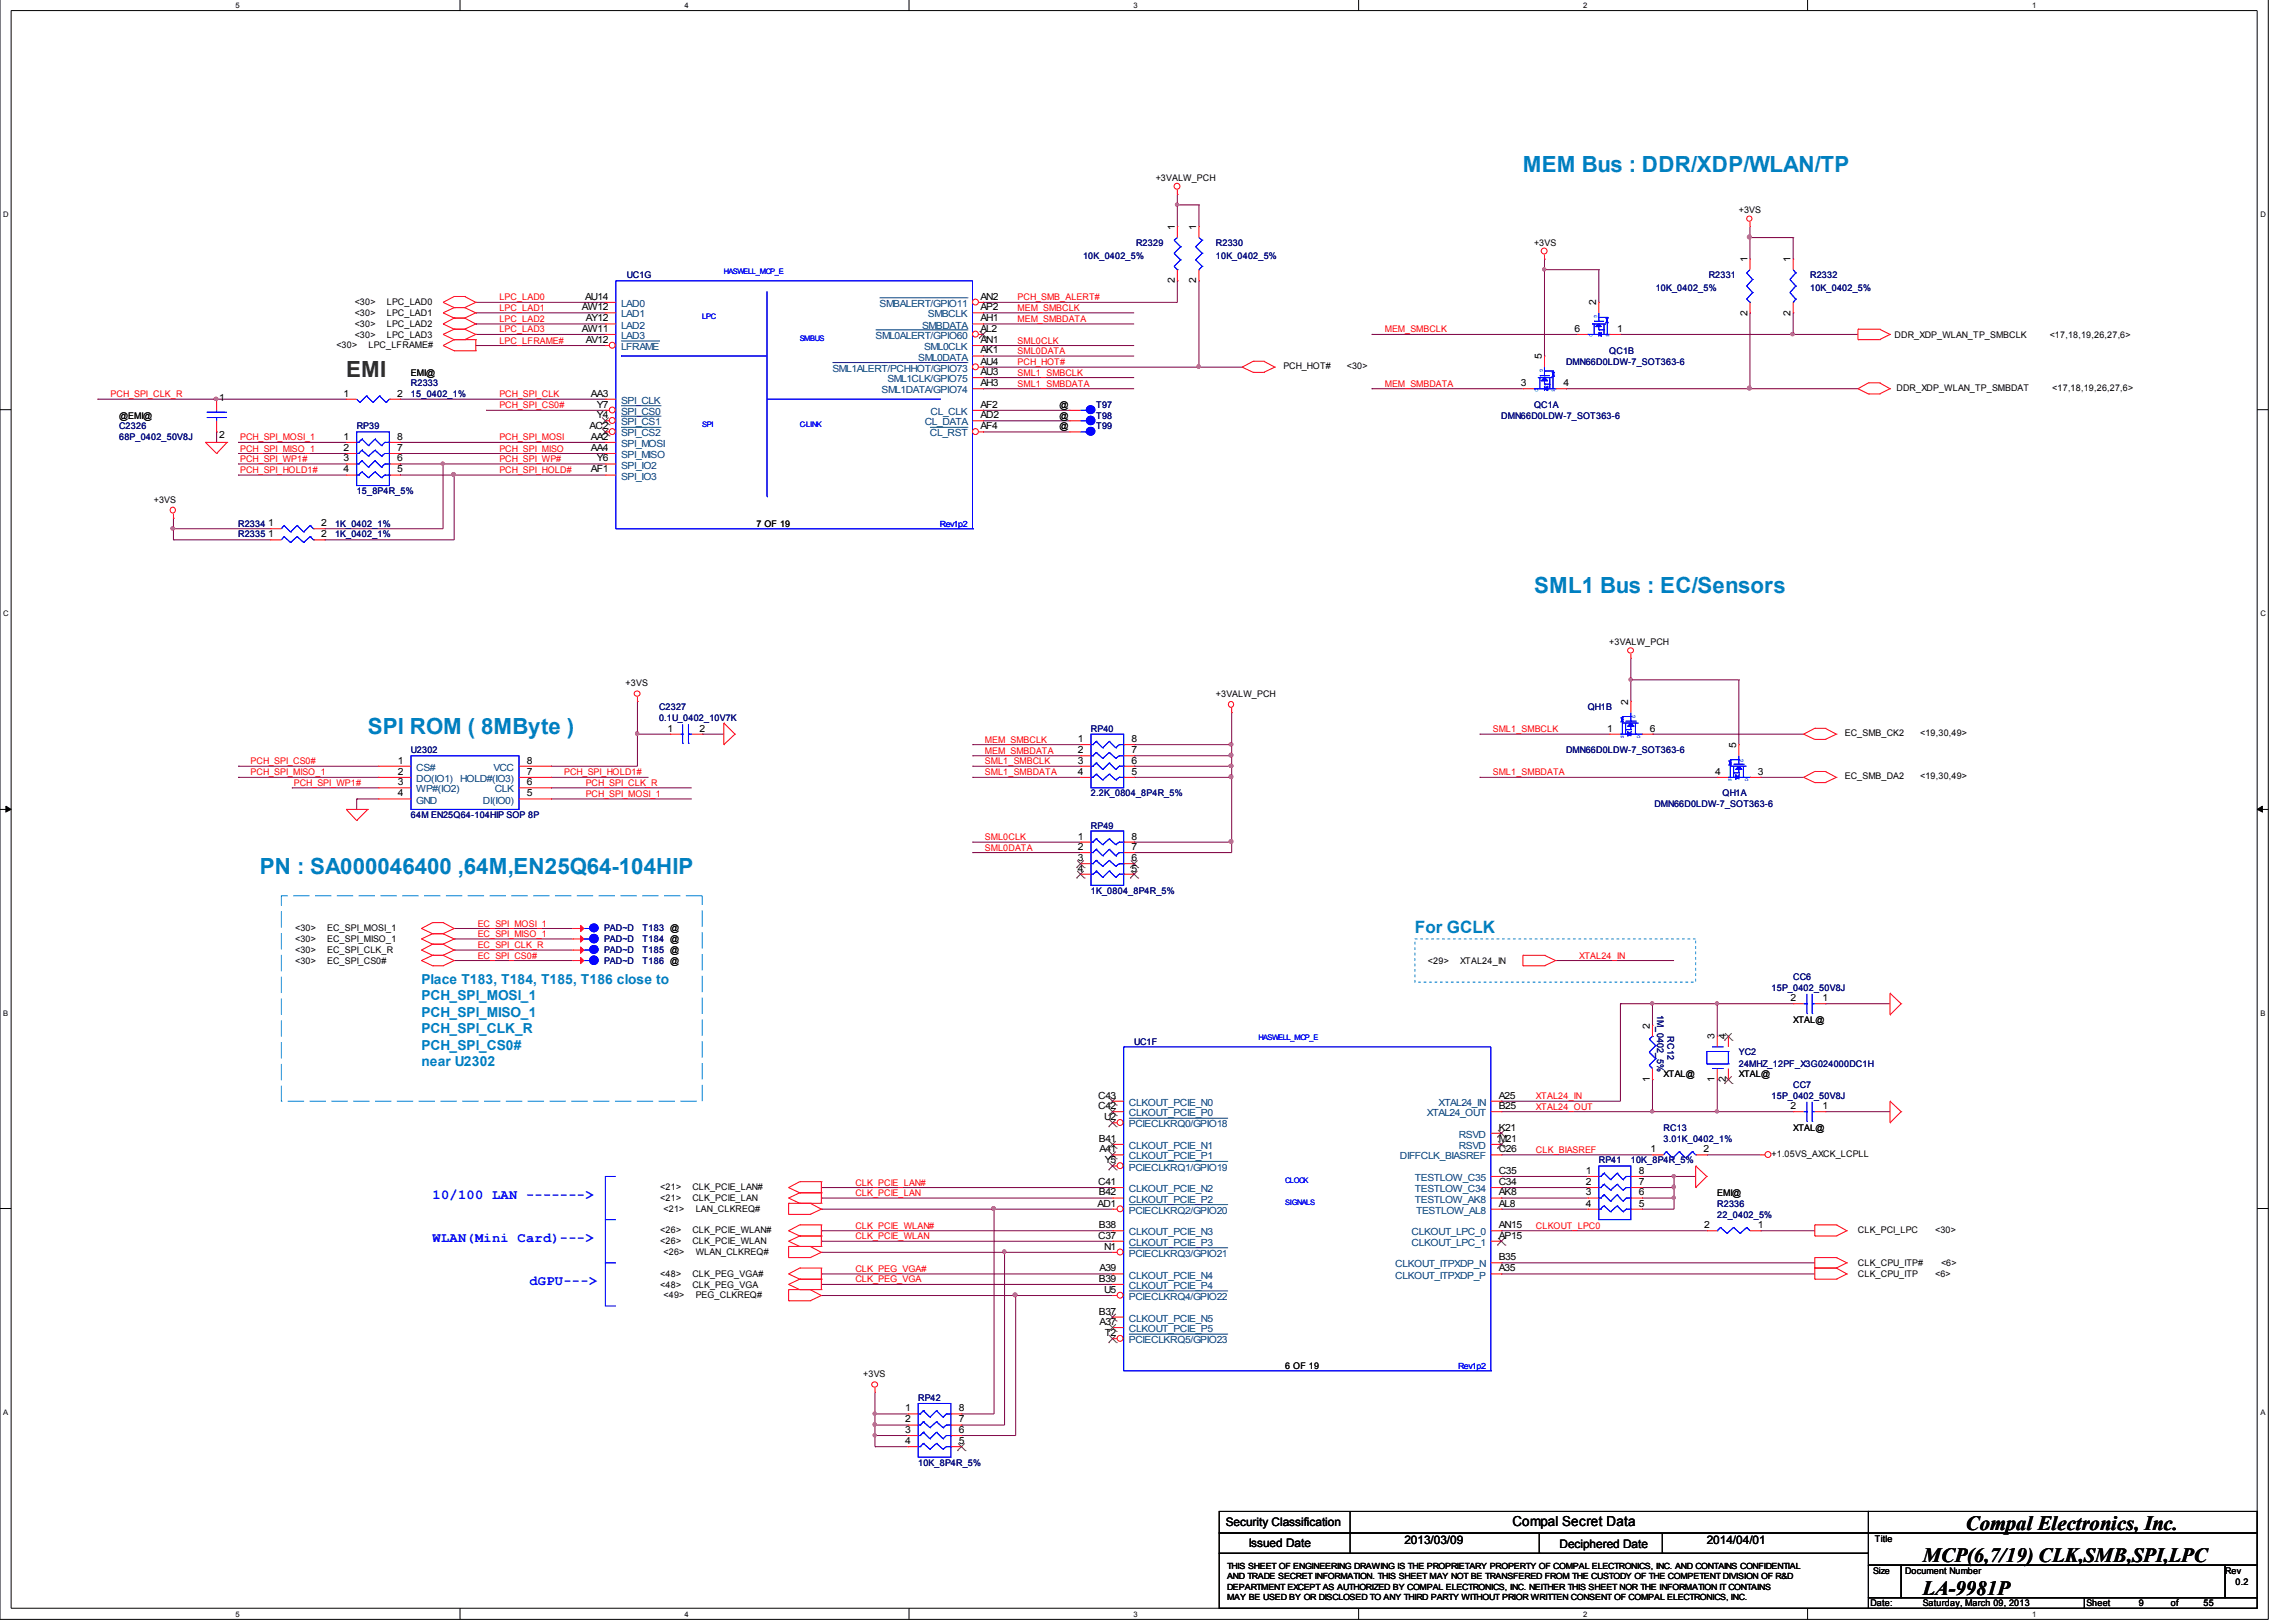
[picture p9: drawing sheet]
<svg xmlns="http://www.w3.org/2000/svg" width="297mm" height="210mm" viewBox="0 0 297 210" stroke-linecap="round" stroke-linejoin="round" font-family="sans-serif">
<defs><g id="words">
<g font-size="2.9" fill="#0080c0">
<text x="197" y="22.3">MEM Bus : DDR/XDP/WLAN/TP</text>
<text x="198.5" y="76.7">SML1 Bus : EC/Sensors</text>
<text x="47.6" y="94.9">SPI ROM ( 8MByte )</text>
<text x="33.6" y="113">PN : SA000046400 ,64M,EN25Q64-104HIP</text>
</g>
<text font-size="2.9" fill="#008000" x="44.8" y="48.8">EMI</text>
<g font-size="2.6">
<text x="248.8" y="202.2">MCP(6,7/19) CLK,SMB,SPI,LPC</text>
<text x="254.3" y="198">Compal Electronics, Inc.</text>
<text x="248.8" y="206.4">LA-9981P</text>
</g>
<text font-size="2.2" fill="#0080c0" x="183" y="120.7">For GCLK</text>
<g font-size="1.8" fill="#0080c0">
<text x="54.5" y="127.4">Place T183, T184, T185, T186 close to</text>
<text x="54.5" y="129.5">PCH_SPI_MOSI_1</text>
<text x="54.5" y="131.6">PCH_SPI_MISO_1</text>
<text x="54.5" y="133.7">PCH_SPI_CLK_R</text>
<text x="54.5" y="135.8">PCH_SPI_CS0#</text>
<text x="54.5" y="137.9">near U2302</text>
</g>
<g font-size="1.8" fill="#00f">
<text x="56" y="155.1">10/100 LAN -------&gt;</text>
<text x="56" y="160.7">WLAN(Mini Card)---&gt;</text>
<text x="68.5" y="166.3">dGPU---&gt;</text>
</g>
<text font-size="1.8" x="195.7" y="197.5">Compal Secret Data</text>
<g font-size="1.5">
<text x="158.6" y="197.5">Security Classification</text>
<text x="161.5" y="200.2">Issued Date</text>
<text x="181.7" y="199.8">2013/03/09</text>
<text x="201.8" y="200.3">Deciphered Date</text>
<text x="220.8" y="199.8">2014/04/01</text>
</g>
<g font-size="1.3">
<text x="152" y="29.7" transform="rotate(-90 152 29.7)">1</text>
<text x="154.8" y="29.7" transform="rotate(-90 154.8 29.7)">1</text>
<text x="226.1" y="33.9" transform="rotate(-90 226.1 33.9)">1</text>
<text x="231.6" y="33.9" transform="rotate(-90 231.6 33.9)">1</text>
<text x="75.3" y="40.1">AW12</text>
<text x="75.7" y="38.8">AU14</text>
<text x="75.8" y="41.6">AY12</text>
<text x="126.8" y="38.8">AN2</text>
<text x="126.8" y="40.1">AP2</text>
<text x="126.8" y="41.6">AH1</text>
<text x="152" y="36.7" transform="rotate(-90 152 36.7)">2</text>
<text x="154.8" y="36.7" transform="rotate(-90 154.8 36.7)">2</text>
<text x="206.5" y="39.5" transform="rotate(-90 206.5 39.5)">2</text>
<text x="226.1" y="40.9" transform="rotate(-90 226.1 40.9)">2</text>
<text x="231.6" y="40.9" transform="rotate(-90 231.6 40.9)">2</text>
<text x="75.3" y="42.9">AW11</text>
<text x="75.8" y="44.4">AV12</text>
<text x="126.8" y="42.9">AL2</text>
<text x="126.8" y="44.4">AN1</text>
<text x="126.8" y="45.7">AK1</text>
<text x="126.8" y="47.2">AU4</text>
<text x="199.5" y="46.5" transform="rotate(-90 199.5 46.5)">5</text>
<text x="203.7" y="42.9">6</text>
<text x="209.2" y="42.9">1</text>
<text x="28.4" y="51.8">1</text>
<text x="44.4" y="51.3">1</text>
<text x="51.4" y="51.3">2</text>
<text x="76.5" y="51.3">AA3</text>
<text x="77.2" y="52.8">Y7</text>
<text x="126.8" y="50">AH3</text>
<text x="126.8" y="48.5">AU3</text>
<text x="126.8" y="52.8">AF2</text>
<text x="196.8" y="50">3</text>
<text x="202.3" y="50">4</text>
<text x="28.4" y="56.7">2</text>
<text x="44.4" y="56.9">1</text>
<text x="44.4" y="58.3">2</text>
<text x="44.4" y="59.7">3</text>
<text x="51.4" y="56.9">8</text>
<text x="51.4" y="58.3">7</text>
<text x="51.4" y="59.7">6</text>
<text x="76.3" y="55.6">AC2</text>
<text x="76.5" y="56.9">AA2</text>
<text x="76.5" y="58.3">AA4</text>
<text x="77.2" y="54.1">Y4</text>
<text x="77.2" y="59.7">Y6</text>
<text x="126.8" y="54.1">AD2</text>
<text x="126.8" y="55.6">AF4</text>
<text x="44.4" y="61.1">4</text>
<text x="51.4" y="61.1">5</text>
<text x="76.5" y="61.1">AF1</text>
<text x="34.7" y="69.5">1</text>
<text x="34.7" y="68.1">1</text>
<text x="41.6" y="69.5">2</text>
<text x="41.6" y="68.1">2</text>
<text x="86.4" y="94.7">1</text>
<text x="90.5" y="94.7">2</text>
<text x="207.9" y="94.7">1</text>
<text x="210.7" y="91.2" transform="rotate(-90 210.7 91.2)">2</text>
<text x="213.4" y="94.7">6</text>
<text x="51.5" y="98.8">1</text>
<text x="51.5" y="100.3">2</text>
<text x="51.5" y="101.6">3</text>
<text x="68.2" y="98.8">8</text>
<text x="68.2" y="100.3">7</text>
<text x="68.2" y="101.6">6</text>
<text x="139.4" y="96">1</text>
<text x="139.4" y="97.5">2</text>
<text x="139.4" y="98.8">3</text>
<text x="139.4" y="100.3">4</text>
<text x="146.4" y="96">8</text>
<text x="146.4" y="97.5">7</text>
<text x="146.4" y="98.8">6</text>
<text x="146.4" y="100.3">5</text>
<text x="221.9" y="100.3">4</text>
<text x="224.6" y="96.8" transform="rotate(-90 224.6 96.8)">5</text>
<text x="227.4" y="100.3">3</text>
<text x="51.5" y="103.1">4</text>
<text x="68.2" y="103.1">5</text>
<text x="139.4" y="108.6">1</text>
<text x="139.4" y="110">2</text>
<text x="139.4" y="111.4">3</text>
<text x="139.4" y="112.8">4</text>
<text x="146.4" y="108.6">8</text>
<text x="146.4" y="110">7</text>
<text x="146.4" y="111.4">6</text>
<text x="146.4" y="112.8">5</text>
<text x="231.6" y="129.6">2</text>
<text x="235.8" y="129.6">1</text>
<text x="213.4" y="133.1" transform="rotate(-90 213.4 133.1)">2</text>
<text x="221.8" y="134.5" transform="rotate(-90 221.8 134.5)">3</text>
<text x="223.3" y="134.5" transform="rotate(-90 223.3 134.5)">4</text>
<text x="142.1" y="143.5">C42</text>
<text x="142.1" y="142.2">C43</text>
<text x="193.9" y="143.5">B25</text>
<text x="193.9" y="142.2">A25</text>
<text x="213.4" y="140.1" transform="rotate(-90 213.4 140.1)">1</text>
<text x="221.8" y="140.1" transform="rotate(-90 221.8 140.1)">1</text>
<text x="223.3" y="140.1" transform="rotate(-90 223.3 140.1)">2</text>
<text x="231.6" y="143.5">2</text>
<text x="235.8" y="143.5">1</text>
<text x="142.2" y="147.8">B41</text>
<text x="142.2" y="149.1">A41</text>
<text x="142.8" y="145">U2</text>
<text x="193.9" y="149.1">C26</text>
<text x="193.9" y="146.3">K21</text>
<text x="193.9" y="147.8">M21</text>
<text x="213.5" y="149.1">1</text>
<text x="220.4" y="149.1">2</text>
<text x="142.1" y="153.3">C41</text>
<text x="142.2" y="154.7">B42</text>
<text x="142.9" y="150.6">Y5</text>
<text x="193.9" y="151.9">C35</text>
<text x="193.9" y="153.3">C34</text>
<text x="193.9" y="154.7">AK8</text>
<text x="205.1" y="151.9">1</text>
<text x="205.1" y="153.3">2</text>
<text x="205.1" y="154.7">3</text>
<text x="212" y="151.9">8</text>
<text x="212" y="153.3">7</text>
<text x="212" y="154.7">6</text>
<text x="142" y="156.1">AD1</text>
<text x="142.1" y="160.3">C37</text>
<text x="142.2" y="158.9">B38</text>
<text x="142.8" y="161.7">N1</text>
<text x="193.9" y="160.3">AP15</text>
<text x="193.9" y="158.9">AN15</text>
<text x="193.9" y="156.1">AL8</text>
<text x="205.1" y="156.1">4</text>
<text x="212" y="156.1">5</text>
<text x="220.5" y="158.9">2</text>
<text x="227.4" y="158.9">1</text>
<text x="142.2" y="165.9">B39</text>
<text x="142.2" y="164.5">A39</text>
<text x="142.8" y="167.3">U5</text>
<text x="193.9" y="164.5">A35</text>
<text x="193.9" y="163.1">B35</text>
<text x="142.2" y="170.1">B37</text>
<text x="142.2" y="171.5">A37</text>
<text x="142.9" y="172.9">T2</text>
<text x="117.1" y="182.6">1</text>
<text x="117.1" y="184.1">2</text>
<text x="117.1" y="185.4">3</text>
<text x="124" y="182.6">8</text>
<text x="124" y="184.1">7</text>
<text x="124" y="185.4">6</text>
<text x="117.1" y="186.9">4</text>
<text x="124" y="186.9">5</text>
</g>
<g font-size="1.3" fill="#004080">
<text x="80.3" y="39.7">LAD0</text>
<text x="80.3" y="41.1">LAD1</text>
<text x="113.8" y="39.7">SMBALERT/GPIO11</text>
<text x="120.1" y="41.1">SMBCLK</text>
<text x="80.3" y="42.5">LAD2</text>
<text x="80.3" y="43.9">LAD3</text>
<text x="80.3" y="45.3">LFRAME</text>
<text x="113.3" y="43.9">SML0ALERT/GPIO60</text>
<text x="118.8" y="46.7">SML0DATA</text>
<text x="119.3" y="42.5">SMBDATA</text>
<text x="119.5" y="45.3">SML0CLK</text>
<text x="80.3" y="53.7">SPI_CS0</text>
<text x="80.3" y="52.3">SPI_CLK</text>
<text x="107.7" y="48.1">SML1ALERT/PCHHOT/GPIO73</text>
<text x="114" y="50.9">SML1DATA/GPIO74</text>
<text x="114.8" y="49.5">SML1CLK/GPIO75</text>
<text x="120.4" y="53.7">CL_CLK</text>
<text x="80.3" y="55">SPI_CS1</text>
<text x="80.3" y="56.5">SPI_CS2</text>
<text x="80.3" y="57.8">SPI_MOSI</text>
<text x="80.3" y="59.3">SPI_MISO</text>
<text x="119.6" y="55">CL_DATA</text>
<text x="120.3" y="56.5">CL_RST</text>
<text x="80.3" y="60.6">SPI_IO2</text>
<text x="80.3" y="62.1">SPI_IO3</text>
<text x="53.8" y="99.8">CS#</text>
<text x="53.8" y="101.2">DO(IO1)</text>
<text x="59.5" y="101.2">HOLD#(IO3)</text>
<text x="63.8" y="99.8">VCC</text>
<text x="53.8" y="102.5">WP#(IO2)</text>
<text x="53.8" y="104">GND</text>
<text x="62.5" y="104">DI(IO0)</text>
<text x="64" y="102.5">CLK</text>
<text x="146" y="143.1">CLKOUT_PCIE_N0</text>
<text x="186.1" y="143.1">XTAL24_IN</text>
<text x="146" y="145.9">PCIECLKRQ0/GPIO18</text>
<text x="146" y="148.7">CLKOUT_PCIE_N1</text>
<text x="146" y="144.5">CLKOUT_PCIE_P0</text>
<text x="184.6" y="144.5">XTAL24_OUT</text>
<text x="188.7" y="147.2">RSVD</text>
<text x="188.7" y="148.7">RSVD</text>
<text x="146" y="150">CLKOUT_PCIE_P1</text>
<text x="146" y="151.5">PCIECLKRQ1/GPIO19</text>
<text x="146" y="154.3">CLKOUT_PCIE_N2</text>
<text x="146" y="155.6">CLKOUT_PCIE_P2</text>
<text x="181.1" y="150">DIFFCLK_BIASREF</text>
<text x="183" y="152.8">TESTLOW_C35</text>
<text x="183" y="154.3">TESTLOW_C34</text>
<text x="183" y="155.6">TESTLOW_AK8</text>
<text x="146" y="161.2">CLKOUT_PCIE_P3</text>
<text x="146" y="159.9">CLKOUT_PCIE_N3</text>
<text x="146" y="157.1">PCIECLKRQ2/GPIO20</text>
<text x="182.6" y="161.2">CLKOUT_LPC_1</text>
<text x="182.6" y="159.9">CLKOUT_LPC_0</text>
<text x="183.2" y="157.1">TESTLOW_AL8</text>
<text x="146" y="165.5">CLKOUT_PCIE_N4</text>
<text x="146" y="166.8">CLKOUT_PCIE_P4</text>
<text x="146" y="162.7">PCIECLKRQ3/GPIO21</text>
<text x="180.5" y="165.5">CLKOUT_ITPXDP_P</text>
<text x="180.5" y="164">CLKOUT_ITPXDP_N</text>
<text x="146" y="173.8">PCIECLKRQ5/GPIO23</text>
<text x="146" y="172.4">CLKOUT_PCIE_P5</text>
<text x="146" y="171">CLKOUT_PCIE_N5</text>
<text x="146" y="168.2">PCIECLKRQ4/GPIO22</text>
</g>
<g font-size="1.2">
<text x="149.5" y="23.5">+3VALW_PCH</text>
<text x="225" y="27.6">+3VS</text>
<text x="198.5" y="31.8">+3VS</text>
<text x="45.9" y="39.5">&lt;30&gt;</text>
<text x="45.9" y="40.9">&lt;30&gt;</text>
<text x="50" y="39.5">LPC_LAD0</text>
<text x="50" y="40.9">LPC_LAD1</text>
<text x="43.5" y="45.1">&lt;30&gt;</text>
<text x="45.9" y="42.3">&lt;30&gt;</text>
<text x="45.9" y="43.7">&lt;30&gt;</text>
<text x="47.7" y="45.1">LPC_LFRAME#</text>
<text x="50" y="42.3">LPC_LAD2</text>
<text x="50" y="43.7">LPC_LAD3</text>
<text x="166" y="47.8">PCH_HOT#</text>
<text x="174.2" y="47.8">&lt;30&gt;</text>
<text x="245.1" y="43.7">DDR_XDP_WLAN_TP_SMBCLK</text>
<text x="265.2" y="43.7">&lt;17,18,19,26,27,6&gt;</text>
<text x="53.2" y="48.6">EMI@</text>
<text x="137.1" y="52.8">@</text>
<text x="245.4" y="50.6">DDR_XDP_WLAN_TP_SMBDAT</text>
<text x="265.5" y="50.6">&lt;17,18,19,26,27,6&gt;</text>
<text x="15.4" y="54.2">@EMI@</text>
<text x="137.1" y="55.6">@</text>
<text x="137.1" y="54.2">@</text>
<text x="19.9" y="65">+3VS</text>
<text x="97.9" y="68.2">7 OF 19</text>
<text x="208.2" y="83.5">+3VALW_PCH</text>
<text x="80.9" y="88.8">+3VS</text>
<text x="157.3" y="90.2">+3VALW_PCH</text>
<text x="238.7" y="95.3">EC_SMB_CK2</text>
<text x="248.4" y="95.3">&lt;19,30,49&gt;</text>
<text x="238.7" y="100.9">EC_SMB_DA2</text>
<text x="248.4" y="100.9">&lt;19,30,49&gt;</text>
<text x="38.2" y="121.9">&lt;30&gt;</text>
<text x="38.2" y="120.5">&lt;30&gt;</text>
<text x="38.2" y="124.7">&lt;30&gt;</text>
<text x="38.2" y="123.3">&lt;30&gt;</text>
<text x="42.3" y="121.9">EC_SPI_MISO_1</text>
<text x="42.3" y="120.5">EC_SPI_MOSI_1</text>
<text x="42.3" y="124.7">EC_SPI_CS0#</text>
<text x="42.3" y="123.3">EC_SPI_CLK_R</text>
<text x="184.7" y="124.7">&lt;29&gt;</text>
<text x="188.9" y="124.7">XTAL24_IN</text>
<text x="232" y="132.4">XTAL@</text>
<text x="215.2" y="139.4">XTAL@</text>
<text x="225" y="139.4">XTAL@</text>
<text x="229.2" y="149.7">+1.05VS_AXCK_LCPLL</text>
<text x="232" y="146.4">XTAL@</text>
<text x="85.4" y="155.5">&lt;21&gt;</text>
<text x="85.4" y="154">&lt;21&gt;</text>
<text x="89.6" y="155.5">CLK_PCIE_LAN</text>
<text x="89.6" y="154">CLK_PCIE_LAN#</text>
<text x="222.2" y="154.8">EMI@</text>
<text x="85.4" y="161.1">&lt;26&gt;</text>
<text x="85.4" y="159.6">&lt;26&gt;</text>
<text x="85.9" y="156.8">&lt;21&gt;</text>
<text x="89.6" y="161.1">CLK_PCIE_WLAN</text>
<text x="89.6" y="159.6">CLK_PCIE_WLAN#</text>
<text x="90" y="156.8">LAN_CLKREQ#</text>
<text x="240.4" y="159.6">CLK_PCI_LPC</text>
<text x="250.4" y="159.6">&lt;30&gt;</text>
<text x="85.4" y="166.6">&lt;48&gt;</text>
<text x="85.4" y="165.2">&lt;48&gt;</text>
<text x="85.9" y="162.4">&lt;26&gt;</text>
<text x="85.9" y="168">&lt;49&gt;</text>
<text x="89.6" y="166.6">CLK_PEG_VGA</text>
<text x="89.6" y="165.2">CLK_PEG_VGA#</text>
<text x="90" y="162.4">WLAN_CLKREQ#</text>
<text x="90" y="168">PEG_CLKREQ#</text>
<text x="240.4" y="163.8">CLK_CPU_ITP#</text>
<text x="240.4" y="165.2">CLK_CPU_ITP</text>
<text x="250.4" y="165.2">&lt;6&gt;</text>
<text x="251.1" y="163.8">&lt;6&gt;</text>
<text x="111.7" y="178.2">+3VS</text>
<text x="166.3" y="177.1">6 OF 19</text>
<text x="242.3" y="203.6">Size</text>
<text x="242.6" y="199.6">Title</text>
<text x="246.5" y="203.6">Document Number</text>
<text x="287.9" y="203.6">Rev</text>
<text x="242" y="207.9">Date:</text>
<text x="248.8" y="207.9">Saturday, March 09, 2013</text>
<text x="269.9" y="207.9">Sheet</text>
<text x="276.7" y="207.9">9</text>
<text x="280.8" y="207.9">of</text>
<text x="285.1" y="207.9">55</text>
<text x="289.2" y="205.1">0.2</text>
</g>
<g font-size="1.2" fill="#000080">
<text x="81.1" y="36">UC1G</text>
<text x="140.1" y="33.5">10K_0402_5%</text>
<text x="147" y="31.8">R2329</text>
<text x="157.3" y="31.8">R2330</text>
<text x="157.3" y="33.5">10K_0402_5%</text>
<text x="221.1" y="36">R2331</text>
<text x="234.2" y="36">R2332</text>
<text x="214.2" y="37.7">10K_0402_5%</text>
<text x="234.2" y="37.7">10K_0402_5%</text>
<text x="202.6" y="47.2">DMN66D0LDW-7_SOT363-6</text>
<text x="208.2" y="45.8">QC1B</text>
<text x="53.2" y="50">R2333</text>
<text x="53.2" y="51.4">15_0402_1%</text>
<text x="141.8" y="52.8">T97</text>
<text x="198.5" y="52.8">QC1A</text>
<text x="15.4" y="55.6">C2326</text>
<text x="15.4" y="57">68P_0402_50V8J</text>
<text x="46.1" y="55.6">RP39</text>
<text x="141.8" y="55.6">T99</text>
<text x="141.8" y="54.2">T98</text>
<text x="194.2" y="54.2">DMN66D0LDW-7_SOT363-6</text>
<text x="46.1" y="63.9">15_8P4R_5%</text>
<text x="30.8" y="69.5">R2335</text>
<text x="30.8" y="68.2">R2334</text>
<text x="43.3" y="69.5">1K_0402_1%</text>
<text x="43.3" y="68.2">1K_0402_1%</text>
<text x="85.3" y="91.9">C2327</text>
<text x="85.3" y="93.3">0.1U_0402_10V7K</text>
<text x="141.1" y="94.7">RP40</text>
<text x="205.4" y="91.9">QH1B</text>
<text x="53.2" y="97.5">U2302</text>
<text x="202.6" y="97.5">DMN66D0LDW-7_SOT363-6</text>
<text x="53.2" y="105.8">64M EN25Q64-104HIP SOP 8P</text>
<text x="141.1" y="107.3">RP49</text>
<text x="141.1" y="103.1">2.2K_0804_8P4R_5%</text>
<text x="214" y="104.5">DMN66D0LDW-7_SOT363-6</text>
<text x="222.8" y="103.1">QH1A</text>
<text x="141.1" y="115.7">1K_0804_8P4R_5%</text>
<text x="78.1" y="121.9">PAD~D</text>
<text x="78.1" y="124.7">PAD~D</text>
<text x="78.1" y="120.5">PAD~D</text>
<text x="78.1" y="123.3">PAD~D</text>
<text x="83.1" y="121.9">T184 @</text>
<text x="83.1" y="124.7">T186 @</text>
<text x="83.1" y="120.5">T183 @</text>
<text x="83.1" y="123.3">T185 @</text>
<text x="214.4" y="131.3" transform="rotate(90 214.4 131.3)">1M_0402_5%</text>
<text x="229.2" y="128.2">15P_0402_50V8J</text>
<text x="232" y="126.8">CC6</text>
<text x="146.7" y="135.2">UC1F</text>
<text x="215.7" y="134.1" transform="rotate(90 215.7 134.1)">RC12</text>
<text x="225" y="136.6">YC2</text>
<text x="225" y="138">24MHZ_12PF_X3G024000DC1H</text>
<text x="229.2" y="142.2">15P_0402_50V8J</text>
<text x="232" y="140.8">CC7</text>
<text x="215.2" y="146.4">RC13</text>
<text x="215.2" y="147.8">3.01K_0402_1%</text>
<text x="206.8" y="150.6">RP41</text>
<text x="211" y="150.6">10K_8P4R_5%</text>
<text x="222.2" y="156.1">R2336</text>
<text x="222.2" y="157.6">22_0402_5%</text>
<text x="118.8" y="181.3">RP42</text>
<text x="118.8" y="189.7">10K_8P4R_5%</text>
</g>
<g font-size="1.2" fill="#f00">
<text x="64.6" y="40.2">LPC_LAD1</text>
<text x="64.6" y="41.7">LPC_LAD2</text>
<text x="64.6" y="38.9">LPC_LAD0</text>
<text x="131.7" y="40.2">MEM_SMBCLK</text>
<text x="131.7" y="41.7">MEM_SMBDATA</text>
<text x="131.7" y="38.9">PCH_SMB_ALERT#</text>
<text x="64.6" y="43">LPC_LAD3</text>
<text x="64.6" y="44.5">LPC_LFRAME#</text>
<text x="131.7" y="44.5">SML0CLK</text>
<text x="131.7" y="45.8">SML0DATA</text>
<text x="131.7" y="47.3">PCH_HOT#</text>
<text x="179.2" y="43">MEM_SMBCLK</text>
<text x="14.3" y="51.4">PCH_SPI_CLK_R</text>
<text x="64.6" y="51.4">PCH_SPI_CLK</text>
<text x="64.6" y="52.8">PCH_SPI_CS0#</text>
<text x="131.7" y="48.6">SML1_SMBCLK</text>
<text x="131.7" y="50.1">SML1_SMBDATA</text>
<text x="179.2" y="50.1">MEM_SMBDATA</text>
<text x="31.1" y="57">PCH_SPI_MOSI_1</text>
<text x="31.1" y="58.4">PCH_SPI_MISO_1</text>
<text x="31.1" y="59.8">PCH_SPI_WP1#</text>
<text x="64.6" y="57">PCH_SPI_MOSI</text>
<text x="64.6" y="58.4">PCH_SPI_MISO</text>
<text x="64.6" y="59.8">PCH_SPI_WP#</text>
<text x="31.1" y="61.2">PCH_SPI_HOLD1#</text>
<text x="64.6" y="61.2">PCH_SPI_HOLD#</text>
<text x="193.1" y="94.8">SML1_SMBCLK</text>
<text x="32.4" y="100.3">PCH_SPI_MISO_1</text>
<text x="32.4" y="98.9">PCH_SPI_CS0#</text>
<text x="38" y="101.7">PCH_SPI_WP1#</text>
<text x="73" y="100.3">PCH_SPI_HOLD1#</text>
<text x="75.8" y="101.7">PCH_SPI_CLK_R</text>
<text x="127.4" y="96.1">MEM_SMBCLK</text>
<text x="127.4" y="97.6">MEM_SMBDATA</text>
<text x="127.4" y="98.9">SML1_SMBCLK</text>
<text x="127.4" y="100.3">SML1_SMBDATA</text>
<text x="193.1" y="100.3">SML1_SMBDATA</text>
<text x="75.8" y="103.1">PCH_SPI_MOSI_1</text>
<text x="127.4" y="108.7">SML0CLK</text>
<text x="127.4" y="110.1">SML0DATA</text>
<text x="61.8" y="119.9">EC_SPI_MOSI_1</text>
<text x="61.8" y="121.3">EC_SPI_MISO_1</text>
<text x="61.8" y="124.1">EC_SPI_CS0#</text>
<text x="61.8" y="122.7">EC_SPI_CLK_R</text>
<text x="204.3" y="124.1">XTAL24_IN</text>
<text x="198.7" y="143.6">XTAL24_OUT</text>
<text x="198.7" y="142.3">XTAL24_IN</text>
<text x="198.7" y="149.2">CLK_BIASREF</text>
<text x="110.7" y="153.4">CLK_PCIE_LAN#</text>
<text x="110.7" y="154.8">CLK_PCIE_LAN</text>
<text x="110.7" y="159">CLK_PCIE_WLAN#</text>
<text x="110.7" y="160.4">CLK_PCIE_WLAN</text>
<text x="198.7" y="159">CLKOUT_LPC0</text>
<text x="110.7" y="164.6">CLK_PEG_VGA#</text>
<text x="110.7" y="166">CLK_PEG_VGA</text>
</g>
<g font-size="1.1" fill="#00f">
<text x="121.6" y="68.2">Rev1p2</text>
<text x="188.6" y="177.1">Rev1p2</text>
</g>
<g font-size="1.1">
<text x="158.7" y="203">THIS SHEET OF ENGINEERING DRAWING IS THE PROPRIETARY PROPERTY OF COMPAL ELECTRONICS, INC. AND CONTAINS CONFIDENTIAL</text>
<text x="158.7" y="204.4">AND TRADE SECRET INFORMATION. THIS SHEET MAY NOT BE TRANSFERED FROM THE CUSTODY OF THE COMPETENT DIVISION OF R&amp;D</text>
<text x="158.7" y="205.8">DEPARTMENT EXCEPT AS AUTHORIZED BY COMPAL ELECTRONICS, INC. NEITHER THIS SHEET NOR THE INFORMATION IT CONTAINS</text>
<text x="158.7" y="207.1">MAY BE USED BY OR DISCLOSED TO ANY THIRD PARTY WITHOUT PRIOR WRITTEN CONSENT OF COMPAL ELECTRONICS, INC.</text>
</g>
<g font-size="1">
<text x="30.5" y="1">5</text>
<text x="88.6" y="1">4</text>
<text x="146.6" y="1">3</text>
<text x="204.8" y="1">2</text>
<text x="262.9" y="1">1</text>
<text x=".4" y="28">D</text>
<text x="292.4" y="28">D</text>
<text x=".4" y="79.7">C</text>
<text x="292.4" y="79.7">C</text>
<text x=".4" y="131.4">B</text>
<text x="292.4" y="131.4">B</text>
<text x=".4" y="183.1">A</text>
<text x="292.4" y="183.1">A</text>
<text x="30.5" y="209.2">5</text>
<text x="88.6" y="209.2">4</text>
<text x="146.6" y="209.2">3</text>
<text x="204.8" y="209.2">2</text>
<text x="262.9" y="209.2">1</text>
</g>
<g font-size="1" fill="#00f">
<text x="93.6" y="35.5">HASWELL_MCP_E</text>
<text x="90.8" y="41.3">LPC</text>
<text x="103.5" y="44.1">SMBUS</text>
<text x="90.8" y="55.3">SPI</text>
<text x="103.5" y="55.3">C-LINK</text>
<text x="162.8" y="134.6">HASWELL_MCP_E</text>
<text x="166.3" y="153.1">CLOCK</text>
<text x="166.3" y="155.9">SIGNALS</text>
</g>
<g font-size=".7" fill="#00f">
<text x="206.2" y="40.7" transform="rotate(90 206.2 40.7)">G</text>
<text x="199.2" y="47.8" transform="rotate(90 199.2 47.8)">G</text>
<text x="205.7" y="43.3" transform="rotate(90 205.7 43.3)">D</text>
<text x="207.8" y="43.3" transform="rotate(90 207.8 43.3)">S</text>
<text x="198.6" y="50.3" transform="rotate(90 198.6 50.3)">D</text>
<text x="200.7" y="50.3" transform="rotate(90 200.7 50.3)">S</text>
<text x="210.1" y="95.5" transform="rotate(-90 210.1 95.5)">S</text>
<text x="211.6" y="93" transform="rotate(-90 211.6 93)">G</text>
<text x="212.2" y="95.5" transform="rotate(-90 212.2 95.5)">D</text>
<text x="224" y="101.1" transform="rotate(-90 224 101.1)">S</text>
<text x="225.6" y="98.6" transform="rotate(-90 225.6 98.6)">G</text>
<text x="226.1" y="101.1" transform="rotate(-90 226.1 101.1)">D</text>
</g>
</g></defs>
<path d="M0 -.1v209.7h293.5v-209.7M1.4 1.4h290.6v206.7h-290.6z" fill="none" stroke="#000" stroke-width=".13"/>
<g fill="#fff">
<path d="M30.5 .2h.4v1h-.4z"/>
<path d="M30.5 208.4h.4v1h-.4z"/>
</g>
<path d="M59.5 -.1v1.5M59.5 208.1v1.5" fill="none" stroke="#000" stroke-width=".13"/>
<g fill="#fff">
<path d="M88.6 .2h.4v1h-.4z"/>
<path d="M88.6 208.4h.4v1h-.4z"/>
</g>
<path d="M117.6 -.1v1.5M117.6 208.1v1.5" fill="none" stroke="#000" stroke-width=".13"/>
<g fill="#fff">
<path d="M146.6 .2h.5v1h-.5z"/>
<path d="M146.6 208.4h.5v1h-.5z"/>
</g>
<path d="M175.8 -.1v1.5M175.8 208.1v1.5" fill="none" stroke="#000" stroke-width=".13"/>
<g fill="#fff">
<path d="M204.8 .2h.4v1h-.4z"/>
<path d="M204.8 208.4h.4v1h-.4z"/>
</g>
<path d="M233.8 -.1v1.5M233.8 208.1v1.5" fill="none" stroke="#000" stroke-width=".13"/>
<g fill="#fff">
<path d="M262.9 .2h.4v1h-.4z"/>
<path d="M262.9 208.4h.4v1h-.4z"/>
<path d="M.4 27.2h.5v1h-.5z"/>
<path d="M292.4 27.2h.5v1h-.5z"/>
<path d="M.4 78.8h.5v1.1h-.5z"/>
<path d="M292.4 78.8h.5v1.1h-.5z"/>
</g>
<path d="M0 53h1.4M292 53h1.5" fill="none" stroke="#000" stroke-width=".13"/>
<g fill="#fff">
<path d="M.4 130.6h.5v1h-.5z"/>
<path d="M292.4 130.6h.5v1h-.5z"/>
</g>
<path d="M0 104.7h1.4M292 104.7h1.5" fill="none" stroke="#000" stroke-width=".13"/>
<path d="M.8 104.3l.6 .4-.6 .4zM292 104.7l.7-.4v.8z" fill="#000" stroke="#000" stroke-width=".13"/>
<g fill="#fff">
<path d="M.4 182.2h.5v1h-.5z"/>
<path d="M292.4 182.2h.5v1h-.5z"/>
</g>
<g fill="none" stroke="#000" stroke-width=".13">
<path d="M0 156.4h1.4M292 156.4h1.5M157.7 195.6h84v2.8h-84zM157.7 198.4h84v2.6h-84zM174.7 198.4h.1M174.7 195.6v5.4M199.1 198.4v2.6M215.1 198.4v2.6M241.7 195.6h50.3v2.8h-50.3zM241.7 198.4h50.3v4.1h-50.3zM157.7 201h84v7.1h-84zM174.7 201h.1"/>
<path d="M199.1 201h.1M215.1 201h.1M241.7 202.5h4.3v4.3h-4.3zM241.7 206.8h28v1.3h-28zM246 202.5h41.9v4.3h-41.9zM269.7 206.8h22.3v1.3h-22.3zM287.9 202.5h4.1v4.3h-4.1z"/>
</g>
<g fill="none" stroke="#00f" stroke-width=".13">
<path d="M79.7 36.3h.1M79.7 36.3h46.1v32.1M79.7 36.3v32.1M99.2 37.7v26.6M151.9 31.1h.1M151.9 32.8h.1M151.9 34.5h.1M151.9 31.1l.8 .8M151.9 32.8l.8 .8M151.9 34.5l.4 .4M152.3 34.9h.1M152.3 30.7l-.4 .4"/>
<path d="M152.7 31.9h.1M152.7 33.6h.1M152.7 31.9l-.8 .9M152.7 33.6l-.8 .9M226 35.3h.1M226 37h.1M226 38.7h.1M226 35.3l.7 .9M226 37l.7 .9M226 38.7l.4 .4M226.4 39.1h.1M226.4 34.9l-.4 .4"/>
<path d="M226.7 36.2h.1M226.7 37.9h.1M226.7 36.2l-.7 .8M226.7 37.9l-.7 .8M231.6 36.2h.1M231.6 37.9h.1M231.6 36.2l.7 .8M231.6 37.9l.7 .8M232 39.1h.1M232 34.9l.3 .4M232.3 35.3h.1M232.3 37h.1"/>
<path d="M232.3 38.7h.1M232.3 35.3l-.7 .9M232.3 37l-.7 .9M232.3 38.7l-.3 .4M46.1 51.7l.5 .4M46.6 52.1h.1M47.4 51.2h.1M47.4 51.2l-.8 .9M47.4 51.2l.9 .9M48.3 52.1h.1M49.1 51.2h.1M49.1 51.2l-.8 .9"/>
<path d="M49.1 51.2l.9 .9M50 52.1h.1M50.4 51.7h.1M50.4 51.7l-.4 .4M80.3 46.1h.1M80.3 46.1h18.9M99.2 51.7h22.4M121.6 51.7h.1M139.8 55.9h.7M139.8 54.5h.7M139.8 53.1h.7M140.5 55.9h.1"/>
<path d="M140.5 54.5h.1M140.5 53.1h.1M205.4 43.3h.1M205.4 43.3h1.4M206 41.9h.1M206 41.9h1.8M206.2 41.6h.1M206.2 41.9h.1M206.2 43.3h.1M206.2 41.6h1.3M206.2 41.9v1.4M206.8 42.7h.1"/>
<path d="M206.8 43h.1M206.8 41.1h.1M206.8 41.6h.1M206.8 40.5v1.1M206.8 42.3v.4M206.8 43v.5M206.8 42.7h.7M206.8 41.1h1.1M207.2 43.3h1M207.5 42.7h.1M207.5 43.3h.1M207.5 41.9v1.4"/>
<path d="M207.8 41.5h.1M207.8 41.5h.2M207.9 41.1h.1M207.9 41.8h.1M207.9 41.1v.1M207.9 41.8v1.5M208.2 43.3h.1M79.7 68.4h.1M79.7 68.4h46.1M99.2 64.3h.1M125.8 68.4h.1M88.1 95h.2"/>
<path d="M88.3 95h.1M88.3 96.2h.1M88.3 93.7v2.5M89.1 96.2h.1M89.1 95h.1M89.1 95h.4M89.1 93.7v2.5M209.6 95h.1M209.6 95h1M209.7 93.1h.3M209.9 92.7h.1M209.9 93.4h.1"/>
<path d="M209.9 92.7v.2M209.9 93.4v1.6M209.9 92.7h1.1M210 93.1h.1M210 93.6h1.8M210.3 94.4h.1M210.3 95h.1M210.3 93.6v1.4M210.3 94.4h.7M210.3 93.3h1.3M211 94.4h.1M211 94.7h.1"/>
<path d="M211 92.7h.1M211 93.3h.1M211 92.2v1.1M211 94v.4M211 94.7v.6M211 95h1.4M211.6 93.3h.1M211.6 93.6h.1M211.6 95h.1M211.6 93.6v1.4M211.8 93.6h.1M212.4 95h.1"/>
<path d="M223.7 98.7h.2M223.9 99h.1M223.9 98.3h.1M223.9 98.3h1.1M223.9 98.3v.2M223.9 99v1.6M223.9 98.7h.1M223.9 99.2h1.9M224.3 98.9h1.3M224.3 99.2v1.4M225 98.3h.1M225 98.9h.1"/>
<path d="M225 97.8v1.1M225 99.6v.4M225.6 99.2h.1M225.6 98.9h.1M225.6 99.2v1.4M225.8 99.2h.1M141.1 107.5h4.3v7.1h-4.3zM141.1 109h.3M141.1 110.3h.3M141.1 111.8h.3M141.1 113.1h.3M141.4 109h.1"/>
<path d="M141.4 110.3h.1M141.4 111.8h.1M141.4 113.1h.1M141.7 112.9h.1M141.7 112.9l-.3 .2M141.8 108.6h.1M141.8 109.9h.1M141.8 111.4h.1M141.8 112.7h.1M141.8 108.6l-.4 .4M141.8 109.9l-.1 .2M141.8 111.4l-.4 .4"/>
<path d="M141.8 112.7l-.1 .2M141.8 108.6l.9 .7M141.8 109.9l-.4 .4M141.8 109.9l.9 .9M141.8 111.4l.9 .7M141.8 112.7l.9 .9M142.7 109.3h.1M142.7 110.8h.1M142.7 112.1h.1M142.7 113.6h.1M143.5 108.6h.1M143.5 109.9h.1"/>
<path d="M143.5 111.4h.1M143.5 112.7h.1M143.5 108.6l-.8 .7M143.5 108.6l.9 .7M143.5 109.9l-.8 .9M143.5 109.9l.9 .9M143.5 111.4l-.8 .7M143.5 111.4l.9 .7M143.5 112.7l-.8 .9M143.5 112.7l.9 .9M144.4 109.3h.1M144.4 110.8h.1"/>
<path d="M144.4 112.1h.1M144.4 113.6h.1M144.8 113.1h.1M144.8 109h.1M144.8 110.3h.1M144.8 111.8h.1M144.8 109h.6M144.8 110.3h.6M144.8 111.8h.6M144.8 113.1h.6M144.8 113.1l-.4 .5M144.8 109l-.4 .3"/>
<path d="M144.8 110.3l-.4 .5M144.8 111.8l-.4 .3M145.4 113.1h.1M145.4 109h.1M145.4 111.8h.1M223.6 100.6h.1M223.6 100.6h.9M224.3 100h.1M224.3 100.6h.1M224.3 100h.7M225 100.3h.1M225 100h.1"/>
<path d="M225 100.3v.6M225 100.6h1.4M225.6 100.6h.1M226.4 100.6h.1M75.5 121.5h.8M75.5 124.3h.8M76.3 121.5h.1M76.3 124.3h.1M233.3 129.9h.5M233.8 131.2h.1M233.8 129.9h.1M233.8 128.6v2.6"/>
<path d="M234.4 129.9h.1M234.4 131.2h.1M234.4 129.9h.4M234.4 128.6v2.6M79.7 152.2h-1.4v5.6h1.4h-1.4v5.6h1.4h-1.4v5.6h1.4M215.6 149h.1M215.6 149l-.4 .5M215.6 149l.8 .9M216.4 149.9h.1M217.3 149h.1M217.3 149l-.9 .9M217.3 149l.8 .9"/>
<path d="M218.1 149.9h.1M218.9 149h.1M218.9 149l-.8 .9M218.9 149l.5 .5M219.4 149.5h.1M222.2 159.3h.1M222.6 158.8h.1M222.6 158.8l.8 .8M222.6 158.8l-.4 .5M223.4 159.6h.1M224.3 158.8h.1M224.3 158.8l.8 .8"/>
<path d="M224.3 158.8l-.9 .8M225.1 159.6h.1M226 158.8h.1M226 158.8l.4 .5M226 158.8l-.9 .8M118.8 181.6h4.2v7h-4.2zM118.8 183h.2M118.8 184.4h.2M118.8 185.8h.2M118.8 187.2h.2M119 183h.1M119 184.4h.1"/>
<path d="M119 185.8h.1M119 187.2h.1M119.4 186.9h.1M119.5 182.6h.1M119.5 184h.1M119.5 185.3h.1M119.5 186.8h.1M119.5 182.6l-.1 .1M119.5 184l-.5 .4M119.5 185.3l-.1 .2M119.5 186.8l-.5 .4M119.5 182.6l-.5 .4"/>
<path d="M119.5 182.6l.8 .8M119.5 184l.8 .8M119.5 185.3l-.5 .5M119.5 185.3l.8 .9M119.5 186.8l.8 .8M120.3 183.4h.1M120.3 184.8h.1M120.3 186.2h.1M120.3 187.6h.1M121.2 182.6h.1M121.2 184h.1M121.2 185.3h.1"/>
<path d="M121.2 186.8h.1M121.2 182.6l-.9 .8M121.2 182.6l.8 .8M121.2 184l-.9 .8M121.2 184l.8 .8M121.2 185.3l-.9 .9M121.2 185.3l.8 .9M121.2 186.8l-.9 .8M121.2 186.8l.8 .8M122 183.4h.1M122 184.8h.1M122 186.2h.1"/>
<path d="M122 187.6h.1M122.4 187.2h.1M122.4 183h.1M122.4 184.4h.1M122.4 185.8h.1M122.4 183h.6M122.4 184.4h.6M122.4 185.8h.6M122.4 187.2h.6M122.4 187.2l-.4 .4M122.4 183l-.4 .4M122.4 184.4l-.4 .4"/>
<path d="M122.4 185.8l-.4 .4M123 187.2h.1M123 183h.1M123 185.8h.1"/>
</g>
<path d="M36.4 115.9h54.4v26.6h-54.4z" fill="none" stroke="#0080ff" stroke-width=".13" stroke-dasharray="2.1 .7" stroke-linecap="butt"/>
<path d="M183 121.5h36.4v5.6h-36.4z" fill="none" stroke="#0080ff" stroke-width=".13" stroke-dasharray=".4 .4 .4 .4 .4 .4 .4 .4" stroke-linecap="butt"/>
<g fill="none" stroke="#800040" stroke-width=".13">
<path d="M61.6 39.1h.1M61.6 39.1h16.7M127.2 39.1h.1M152.3 36.3h.1M152.3 26.5h.1M152.3 25.2h.1M152.3 36.3v2.8h-25.1M152.3 25.2v4.1M152.3 26.5h2.8M155.1 36.3h.1M155.1 26.5h.1M155.1 26.5v2.8"/>
<path d="M155.1 36.3v11.2M199.8 34.9h.1M199.8 33.5h.1M199.8 34.9h7M199.8 33.5v12.6M206.8 34.9h.1M206.8 34.9v4.2M226.4 30.7h.1M226.4 29.3h.1M226.4 30.7h5.6M226.4 29.3v4.2M232 30.7h.1"/>
<path d="M232 30.7v2.8M12.6 51.7h.1M12.6 51.7h32.2M28 51.7h.1M28 55.9h.1M28 55.9v1.3M30.8 57.2h.1M30.8 58.7h.1M30.8 57.2h14M30.8 58.7h14M51.7 51.7h.1M51.7 57.2h.1"/>
<path d="M51.7 58.7h.1M51.7 51.7h26.6M51.7 57.2h26.6M51.7 58.7h26.6M61.6 43.3h.1M61.6 40.5h.1M61.6 44.7h.1M61.6 41.9h.1M61.6 43.3h16.7M61.6 40.5h16.7M61.6 44.7h16.7M61.6 41.9h16.7"/>
<path d="M62.9 53.1h.1M62.9 53.1h15.4M127.2 44.7h.1M127.2 46.1h.1M127.2 48.9h.1M127.2 50.3h.1M127.2 40.5h.1M127.2 41.9h.1M127.2 53.1h.1M127.2 55.9h.1M127.2 54.5h.1M127.2 47.5h.1"/>
<path d="M127.2 47.5h33.5M127.2 50.3h19.5M127.2 40.5h19.5M127.2 44.7h19.5M127.2 41.9h19.5M127.2 46.1h19.5M127.2 48.9h19.5M127.2 53.1h11.1M127.2 55.9h11.1M127.2 54.5h11.1M155.1 47.5h.1M177.5 50.3h.1"/>
<path d="M177.5 43.3h.1M177.5 43.3h26.5M177.5 50.3h19.5M202.6 50.3h.1M202.6 50.3h37.8M209.6 43.3h.1M209.6 43.3h30.8M226.4 50.3h.1M226.4 40.5h.1M226.4 40.5v9.8M232 43.3h.1M232 40.5h.1"/>
<path d="M232 40.5v2.8M22.4 67.1h.1M22.4 68.4h.1M22.4 69.9h.1M22.4 67.1v2.8M22.4 69.9h12.6M22.4 68.4h12.6M30.8 60h.1M30.8 61.5h.1M30.8 60h14M30.8 61.5h14M42 69.9h.1"/>
<path d="M42 68.4h.1M51.7 60h.1M51.7 61.5h.1M51.7 60h26.6M51.7 61.5h26.6M57.3 60h.1M57.3 60v8.4h-15.3M58.8 61.5h.1M58.8 61.5v8.4h-16.8M30.8 99.2h.1M30.8 99.2h18.1M71.3 99.2h.1"/>
<path d="M82.5 95h.1M82.5 90.8h.1M82.5 95h4.2M82.5 90.8v8.4h-11.2M90.8 95h.1M90.8 95h2.8M125.8 96.4h.1M125.8 97.8h.1M125.8 99.2h.1M125.8 99.2h14M125.8 96.4h14M125.8 97.8h14"/>
<path d="M146.7 99.2h.1M146.7 97.8h.1M146.7 96.4h.1M146.7 99.2h12.6M146.7 96.4h12.6M146.7 97.8h12.6M159.3 96.4h.1M159.3 99.2h.1M159.3 97.8h.1M159.3 92.2h.1M159.3 92.2v18.1h-12.6M191.4 95h.1"/>
<path d="M191.4 95h16.8M211 88h.1M211 85.2v5.6M211 88h14M213.8 95h.1M213.8 95h19.5M225 88h.1M225 88v8.4M30.8 100.6h.1M30.8 100.6h18.1M37.8 102h.1M37.8 102h11.1"/>
<path d="M46.1 103.4h.1M46.1 103.4h2.8M46.1 103.4v1.3M71.3 103.4h.1M71.3 100.6h.1M71.3 102h.1M71.3 100.6h12.6M71.3 103.4h18.2M71.3 102h18.2M125.8 100.6h.1M125.8 109h.1M125.8 110.3h.1"/>
<path d="M125.8 100.6h14M125.8 109h14M125.8 110.3h14M146.7 109h.1M146.7 110.3h.1M146.7 100.6h.1M146.7 100.6h12.6M146.7 109h12.6M159.3 109h.1M159.3 100.6h.1M191.4 100.6h.1M191.4 100.6h30.8"/>
<path d="M227.8 100.6h.1M227.8 100.6h5.5M58.8 121.5h.1M58.8 120.2h.1M58.8 124.3h.1M58.8 123h.1M58.8 121.5h15.3M58.8 120.2h15.3M58.8 124.3h15.3M58.8 123h15.3M201.3 124.3h.1M201.3 124.3h15.3"/>
<path d="M209.6 129.9h.1M209.6 129.9h22.4M209.6 129.9v12.6h-15.4M213.8 129.9h.1M213.8 139.7h.1M213.8 129.9v2.8M213.8 139.7v4.2M222.2 129.9h.1M222.2 139.7h.1M222.2 129.9v4.2M222.2 139.7v4.2M236.1 129.9h.1"/>
<path d="M236.1 129.9h8.4M106.3 153.7h.1M106.3 155h.1M106.3 156.5h.1M106.3 159.3h.1M106.3 153.7h37.6M106.3 155h37.6M106.3 156.5h37.6M106.3 159.3h37.6M128.6 156.5h.1M128.6 156.5v26.5h-4.2M194.2 143.9h.1"/>
<path d="M194.2 142.5h.1M194.2 149.5h.1M194.2 152.2h.1M194.2 153.7h.1M194.2 155h.1M194.2 156.5h.1M194.2 159.3h.1M194.2 143.9h37.8M194.2 149.5h19.6M194.2 152.2h11.2M194.2 153.7h11.2M194.2 155h11.2"/>
<path d="M194.2 156.5h11.2M194.2 159.3h26.6M212.4 156.5h.1M212.4 153.7h.1M212.4 155h.1M212.4 152.2h.1M212.4 152.2h7M212.4 153.7h4.2M212.4 155h4.2M213.8 143.9h.1M216.6 155h.1M216.6 152.2h.1"/>
<path d="M216.6 153.7h.1M216.6 152.2v4.3h-4.2M220.8 149.5h.1M220.8 149.5h7M222.2 143.9h.1M227.8 159.3h.1M227.8 159.3h7M236.1 143.9h.1M236.1 143.9h8.4M106.3 164.9h.1M106.3 166.2h.1M106.3 162.1h.1"/>
<path d="M106.3 167.7h.1M106.3 160.6h.1M106.3 164.9h37.6M106.3 162.1h37.6M106.3 167.7h37.6M106.3 166.2h37.6M106.3 160.6h37.6M130 162.1h.1M130 162.1v22.3h-5.6M131.4 167.7h.1M131.4 167.7v18.1h-7M194.2 163.4h.1"/>
<path d="M194.2 164.9h.1M194.2 163.4h40.6M194.2 164.9h40.6M113.2 183h.1M113.2 180.2h.1M113.2 184.4h.1M113.2 185.8h.1M113.2 187.2h.1M113.2 183h4.2M113.2 180.2v7M113.2 184.4h4.2M113.2 185.8h4.2"/>
<path d="M113.2 187.2h4.2M124.4 184.4h.1M124.4 183h.1M124.4 185.8h.1"/>
</g>
<g fill="#f0f" stroke="#f0f" stroke-width=".13">
<path d="M231.7 43.1h.4l.1 .1-.1 .2h-.4l-.1-.2z" fill-rule="evenodd"/>
<path d="M27.8 51.5h.3l.1 .1-.1 .2h-.3l-.1-.2z" fill-rule="evenodd"/>
<path d="M22.2 68.2h.3l.1 .2-.1 .1h-.3l-.1-.1z" fill-rule="evenodd"/>
<path d="M159.1 99h.3l.1 .1-.1 .2h-.3l-.1-.2z" fill-rule="evenodd"/>
<path d="M159.1 96.2h.3l.1 .1-.1 .2h-.3l-.1-.2z" fill-rule="evenodd"/>
<path d="M159.1 99h.3l.1 .1-.1 .2h-.3l-.1-.2z" fill-rule="evenodd"/>
<circle cx="155" cy="47.4" r=".24"/>
<circle cx="222.1" cy="129.9" r=".21"/>
<circle cx="199.8" cy="34.9" r=".21"/>
<circle cx="226.3" cy="50.2" r=".25"/>
<circle cx="222.1" cy="143.8" r=".21"/>
<circle cx="213.7" cy="143.8" r=".21"/>
<circle cx="213.7" cy="129.9" r=".21"/>
<circle cx="210.9" cy="87.9" r=".21"/>
<circle cx="57.3" cy="60" r=".21"/>
<circle cx="58.7" cy="61.4" r=".25"/>
<circle cx="82.4" cy="94.9" r=".24"/>
<circle cx="159.3" cy="108.9" r=".25"/>
<circle cx="159.3" cy="97.7" r=".25"/>
<circle cx="159.3" cy="100.5" r=".25"/>
<circle cx="226.3" cy="30.7" r=".25"/>
<circle cx="152.3" cy="26.5" r=".21"/>
<circle cx="216.5" cy="155" r=".21"/>
<circle cx="216.5" cy="152.2" r=".21"/>
<circle cx="216.5" cy="153.6" r=".24"/>
<circle cx="113.2" cy="182.9" r=".21"/>
<circle cx="113.1" cy="184.3" r=".24"/>
<circle cx="113.2" cy="185.7" r=".21"/>
<circle cx="129.9" cy="162" r=".24"/>
<circle cx="128.5" cy="156.4" r=".25"/>
<circle cx="131.3" cy="167.6" r=".25"/>
</g>
<g fill="none" stroke="#f00" stroke-width=".13">
<path d="M57.3 39.1h.1M57.3 39.1l1.5 .7M58.8 39.8h.1M58.8 38.4h.1M58.8 39.8h1.3M58.8 38.4h1.3M58.8 38.4l-1.5 .7M58.8 39.8l-1.5 .7M60.1 39.8h.1M60.1 38.4h.1M60.1 38.4l1.5 .7M60.1 39.8l1.5 .7"/>
<path d="M61.6 39.1h.1M61.6 39.1l-1.5 .7M78.3 39.1h.1M78.3 39.1h1.4M152.3 25.2h.1M152.3 29.3h.1M152.3 36.3h.1M152.3 24.6v.6M152.3 29.3v1.4M152.3 34.9v1.4M199.8 33.5h.1M199.8 32.9v.6"/>
<path d="M206.8 39.1h.1M206.8 39.1v1.4M226.4 29.3h.1M226.4 33.5h.1M226.4 28.7v.6M226.4 33.5v1.4M226.4 39.1v1.4M232 33.5h.1M232 33.5v1.4M232 39.1v1.4M26.6 57.2h.1M26.6 57.2h2.8"/>
<path d="M26.6 57.2l1.4 1.5M28 58.7h.1M29.4 57.2h.1M29.4 57.2l-1.4 1.5M44.8 51.7h.1M44.8 51.7h1.3M50.4 51.7h1.3M51.7 51.7h.1M57.3 40.5h.1M57.3 41.9h.1M57.3 43.3h.1M57.3 44.7h.1"/>
<path d="M57.3 40.5l1.5 .7M57.3 41.9l1.5 .7M57.3 43.3l1.5 .7M57.3 44.7l1.5 .7M58.8 41.2h.1M58.8 42.6h.1M58.8 44h.1M58.8 45.4h.1M58.8 41.2h1.3M58.8 42.6h1.3M58.8 41.2l-1.5 .7M58.8 44h2.8"/>
<path d="M58.8 42.6l-1.5 .7M58.8 44l-1.5 .7M58.8 45.4h2.8M60.1 41.2h.1M60.1 42.6h.1M60.1 44h.1M60.1 41.2l1.5 .7M60.1 42.6l1.5 .7M61.6 40.5h.1M61.6 41.9h.1M61.6 43.3h.1M61.6 44h.1"/>
<path d="M61.6 45.4h.1M61.6 40.5l-1.5 .7M61.6 41.9l-1.5 .7M61.6 43.3l-1.5 .7M61.6 44v1.4M78.3 40.5h.1M78.3 41.9h.1M78.3 43.3h.1M78.3 43.3h1.4M78.3 40.5h1.4M78.3 41.9h1.4M138.3 55.9h.1"/>
<path d="M138.3 54.5h.1M138.3 53.1h.1M138.3 55.9h1.5M138.3 54.5h1.5M138.3 53.1h1.5M160.7 47.5h.1M160.7 47.5l1.4 .7M162.1 46.8h.1M162.1 48.2h.1M162.1 46.8h1.4M162.1 46.8l-1.4 .7M162.1 48.2h1.4"/>
<path d="M163.5 46.8h.1M163.5 48.2h.1M163.5 46.8l1.4 .7M164.9 47.5h.1M164.9 47.5l-1.4 .7M204 43.3h.1M204 43.3h1.4M208.2 43.3h1.4M209.6 43.3h.1M226.4 40.5h.1M232 40.5h.1M240.4 50.3h.1"/>
<path d="M240.4 42.6h.1M240.4 44h.1M240.4 42.6h2.8M240.4 44h2.8M240.4 50.3l1.3 .7M240.4 42.6v1.4M241.7 51h.1M241.7 49.5h.1M241.7 51h1.5M241.7 49.5l-1.3 .8M241.7 49.5h1.5M243.2 51h.1"/>
<path d="M243.2 49.5h.1M243.2 42.6h.1M243.2 44h.1M243.2 49.5l1.3 .8M243.2 42.6l1.3 .7M244.5 50.3h.1M244.5 43.3h.1M244.5 50.3l-1.3 .7M244.5 43.3l-1.3 .7M22.4 67.1h.1M22.4 66.5v.6M82.5 90.8h.1"/>
<path d="M82.5 90.2v.6M86.7 95h.1M86.7 95h1.4M89.5 95h1.3M90.8 95h.1M93.6 96.4h.1M93.6 93.6h.1M93.6 93.6v2.8M93.6 93.6l1.5 1.4M95.1 95h.1M95.1 95l-1.5 1.4M159.3 92.2h.1"/>
<path d="M159.3 91.6v.6M208.2 95h.1M208.2 95h1.4M211 85.2h.1M211 90.8h.1M211 84.6v.6M211 90.8v1.4M212.4 95h1.4M213.8 95h.1M225 96.4h.1M225 96.4v1.4M233.3 95h.1"/>
<path d="M233.3 95l1.5 .7M234.8 94.2h.1M234.8 95.7h.1M234.8 99.8h.1M234.8 94.2h1.3M234.8 94.2l-1.5 .8M234.8 95.7h1.3M234.8 99.8h1.3M234.8 99.8l-1.5 .8M236.1 94.2h.1M236.1 95.7h.1M236.1 99.8h.1"/>
<path d="M236.1 94.2l1.5 .8M236.1 99.8l1.5 .8M237.6 95h.1M237.6 95l-1.5 .7M44.8 104.7h.1M44.8 104.7h2.8M44.8 104.7l1.3 1.5M46.1 106.2h.1M47.6 104.7h.1M47.6 104.7l-1.5 1.5M56 119.4h.1M56 119.4h1.3"/>
<path d="M56 119.4l-1.5 .8M57.3 119.4h.1M57.3 119.4l1.5 .8M139.8 109h.1M139.8 110.3h.1M139.8 111.8h.1M139.8 113.1h.1M139.8 109h1.3M139.8 110.3h1.3M139.8 111.8h1.3M139.8 113.1h1.3M145.4 109h1.3"/>
<path d="M145.4 110.3h1.3M145.4 111.8h1.3M145.4 113.1h1.3M146.7 109h.1M146.7 110.3h.1M146.7 111.8h.1M146.7 113.1h.1M222.2 100.6h.1M222.2 100.6h1.4M226.4 100.6h1.4M227.8 100.6h.1M233.3 100.6h.1"/>
<path d="M233.3 100.6l1.5 .7M234.8 101.3h.1M234.8 101.3h1.3M236.1 101.3h.1M237.6 100.6h.1M237.6 100.6l-1.5 .7M54.5 121.5h.1M54.5 120.2h.1M54.5 124.3h.1M54.5 123h.1M54.5 121.5l1.5 .7M54.5 120.2l1.5 .6"/>
<path d="M54.5 124.3l1.5 .7M54.5 123l1.5 .6M56 122.2h.1M56 120.8h.1M56 125h.1M56 123.6h.1M56 122.2h1.3M56 120.8h1.3M56 120.8l-1.5 .7M56 125h1.3M56 123.6h1.3M56 123.6l-1.5 .7"/>
<path d="M56 122.2l-1.5 .8M57.3 122.2h.1M57.3 120.8h.1M57.3 125h.1M57.3 123.6h.1M57.3 120.8l1.5 .7M57.3 123.6l1.5 .7M57.3 122.2l1.5 .8M58.8 121.5h.1M58.8 120.2h.1M58.8 124.3h.1M58.8 123h.1"/>
<path d="M58.8 121.5l-1.5 .7M58.8 120.2l-1.5 .6M58.8 124.3l-1.5 .7M58.8 123l-1.5 .6M74.1 121.5h.1M74.1 124.3h.1M74.1 121.5h1.4M74.1 124.3h1.4M197 125h.1M197 123.6h.1M197 125h2.8M197 123.6h2.8"/>
<path d="M197 123.6v1.4M199.8 123.6h.1M199.8 125h.1M199.8 123.6l1.5 .7M201.3 124.3h.1M201.3 124.3l-1.5 .7M232 129.9h.1M232 129.9h1.3M234.8 129.9h1.3M236.1 129.9h.1M244.5 131.3h.1M244.5 128.5h.1"/>
<path d="M244.5 128.5v2.8M244.5 128.5l1.5 1.4M246 129.9h.1M246 129.9l-1.5 1.4M102 155h.1M102 153.7h.1M102 155.7h.1M102 157.2h.1M102 159.3h.1M102 155.7h4.3M102 155l1.5 .7M102 153.7l1.5 .7"/>
<path d="M102 157.2h2.8M102 155.7v1.5M102 159.3l1.5 .6M103.5 154.4h.1M103.5 155.7h.1M103.5 152.9h.1M103.5 159.9h.1M103.5 158.5h.1M103.5 158.5h2.8M103.5 159.9h2.8M103.5 154.4l-1.5 .6M103.5 154.4h2.8"/>
<path d="M103.5 152.9l-1.5 .8M103.5 152.9h2.8M103.5 159.9l-1.5 .7M103.5 158.5l-1.5 .8M104.8 157.2h.1M104.8 155.7h.1M104.8 155.7l1.5 .8M106.3 154.4h.1M106.3 155.7h.1M106.3 152.9h.1M106.3 156.5h.1M106.3 159.9h.1"/>
<path d="M106.3 158.5h.1M106.3 152.9v2.8M106.3 158.5v2.8M106.3 156.5l-1.5 .7M213.8 149.5h.1M213.8 149.5h1.4M219.4 153.7h.1M219.4 150.9h.1M219.4 149.5h1.4M219.4 150.9v2.8M219.4 150.9l1.4 1.3M220.8 152.2h.1"/>
<path d="M220.8 149.5h.1M220.8 159.3h.1M220.8 152.2l-1.4 1.5M220.8 159.3h1.4M226.4 159.3h1.4M227.8 149.5h.1M227.8 159.3h.1M227.8 149.5h.5M234.8 158.5h.1M234.8 159.9h.1M234.8 158.5h2.8M234.8 158.5v1.4"/>
<path d="M234.8 159.9h2.8M237.6 158.5h.1M237.6 159.9h.1M237.6 158.5l1.3 .8M238.9 159.3h.1M238.9 159.3l-1.3 .6M244.5 145.3h.1M244.5 142.5h.1M244.5 142.5v2.8M244.5 142.5l1.5 1.4M246 143.9h.1M246 143.9l-1.5 1.4"/>
<path d="M102 160.6h.1M102 161.3h.1M102 162.7h.1M102 166.2h.1M102 164.9h.1M102 166.9h.1M102 168.3h.1M102 162.7h2.8M102 161.3v1.4M102 166.9v1.4M102 161.3h4.3M102 160.6l1.5 .7"/>
<path d="M102 166.9h4.3M102 166.2l1.5 .7M102 164.9l1.5 .6M102 168.3h2.8M103.5 161.3h.1M103.5 165.5h.1M103.5 166.9h.1M103.5 164.1h.1M103.5 164.1h2.8M103.5 165.5h2.8M103.5 165.5l-1.5 .7M103.5 164.1l-1.5 .8"/>
<path d="M104.8 162.7h.1M104.8 161.3h.1M104.8 168.3h.1M104.8 166.9h.1M104.8 161.3l1.5 .8M104.8 166.9l1.5 .8M106.3 161.3h.1M106.3 162.1h.1M106.3 165.5h.1M106.3 166.9h.1M106.3 164.1h.1M106.3 167.7h.1"/>
<path d="M106.3 164.1v2.8M106.3 162.1l-1.5 .6M106.3 167.7l-1.5 .6M113.2 179.6v.6M234.8 162.7h.1M234.8 164.1h.1M234.8 165.5h.1M234.8 162.7v2.8M234.8 162.7h2.8M234.8 164.1h2.8M234.8 165.5h2.8M237.6 162.7h.1"/>
<path d="M237.6 164.1h.1M237.6 165.5h.1M237.6 162.7l1.3 .7M237.6 164.1l1.3 .8M238.9 163.4h.1M238.9 164.9h.1M238.9 163.4l-1.3 .7M238.9 164.9l-1.3 .6M113.2 180.2h.1M117.4 183h.1M117.4 184.4h.1M117.4 185.8h.1"/>
<path d="M117.4 187.2h.1M117.4 183h1.4M117.4 184.4h1.4M117.4 185.8h1.4M117.4 187.2h1.4M123 183h1.4M123 184.4h1.4M123 185.8h1.4M123 187.2h1.4M124.4 183h.1M124.4 184.4h.1M124.4 185.8h.1"/>
<path d="M124.4 187.2h.1"/>
<circle cx="152.3" cy="24.1" r=".38"/>
<circle cx="199.8" cy="32.5" r=".38"/>
<circle cx="226.3" cy="28.3" r=".34"/>
<circle cx="22.3" cy="66" r=".36"/>
<circle cx="82.4" cy="89.8" r=".36"/>
<circle cx="159.2" cy="91.2" r=".36"/>
<circle cx="211" cy="84.2" r=".36"/>
<circle cx="228.7" cy="149.4" r=".38"/>
<circle cx="113.2" cy="179.2" r=".36"/>
</g>
<g fill="#00f" stroke="#00f" stroke-width=".13">
<path d="M206.8 43.3l.4-.3v.5z" fill-rule="evenodd"/>
<path d="M207.8 41.2h.2l-.2 .6h.2z" fill-rule="evenodd"/>
<path d="M206.4 42.3l.4-.4 .4 .4z" fill-rule="evenodd"/>
<path d="M206.8 43.3l.4-.3v.5z" fill-rule="evenodd"/>
<path d="M207.8 41.2h.2l-.2 .6h.2z" fill-rule="evenodd"/>
<path d="M206.4 42.3l.4-.4 .4 .4z" fill-rule="evenodd"/>
<path d="M224.5 100.3l.5 .3-.5 .3z" fill-rule="evenodd"/>
<path d="M224.5 99.6l.5-.4 .4 .4z" fill-rule="evenodd"/>
<path d="M223.7 98.5l.2 .5h-.2l.2-.5z" fill-rule="evenodd"/>
<path d="M224.5 100.3l.5 .3-.5 .3z" fill-rule="evenodd"/>
<path d="M224.5 99.6l.5-.4 .4 .4z" fill-rule="evenodd"/>
<path d="M223.7 98.5l.2 .5h-.2l.2-.5z" fill-rule="evenodd"/>
<path d="M210.6 94.7l.4 .3-.4 .3z" fill-rule="evenodd"/>
<path d="M209.7 92.9l.3 .5h-.3l.3-.5z" fill-rule="evenodd"/>
<path d="M211 93.6l.4 .4h-.8z" fill-rule="evenodd"/>
<path d="M210.6 94.7l.4 .3-.4 .3z" fill-rule="evenodd"/>
<path d="M209.7 92.9l.3 .5h-.3l.3-.5z" fill-rule="evenodd"/>
<path d="M211 93.6l.4 .4h-.8z" fill-rule="evenodd"/>
<circle cx="141.1" cy="55.8" r=".53"/>
<circle cx="76.8" cy="121.5" r=".55"/>
<circle cx="141.1" cy="54.4" r=".55"/>
<circle cx="76.8" cy="124.3" r=".55"/>
<circle cx="141.1" cy="53" r=".53"/>
</g>
<g fill="#f00" stroke="#f00" stroke-width=".13">
<path d="M75.1 121.1l.4 .4-.4 .4z"/>
<path d="M75.1 123.9l.4 .4-.4 .4z"/>
</g>
<g fill="none" stroke="#804000" stroke-width=".13">
<path d="M139.3 112.3h.1M139.3 113.6h.1M139.4 111.4l.9 .9M139.4 112.7l.9 .9M140.2 111.4l-.9 .9M140.2 112.7l-.9 .9M140.3 112.3h.1M140.3 113.6h.1M146.2 112.3h.1M146.2 113.6h.1M146.3 111.4l.9 .9M146.3 112.7l.9 .9"/>
<path d="M147.2 111.4l-1 .9M147.2 112.7l-1 .9M147.2 112.3h.1M147.2 113.6h.1M123.9 187.7h.1M124 186.8l.9 .9M124.8 186.8l-.9 .9M124.9 187.7h.1"/>
</g>
<circle cx="79.2" cy="44.7" r=".38" fill="#fff" stroke="#f00" stroke-width=".13"/>
<path d="M78.3 44.7h.1M78.3 44.7h.5" fill="none" stroke="#f00" stroke-width=".13"/>
<path d="M80.3 44.1h5M85.3 44.1h.1" fill="none" stroke="#004080" stroke-width=".13"/>
<circle cx="79.2" cy="53.1" r=".38" fill="#fff" stroke="#f00" stroke-width=".13"/>
<path d="M78.3 53.1h.1M78.3 51.7h.1M78.3 53.1h.5M78.3 51.7h1.4" fill="none" stroke="#f00" stroke-width=".13"/>
<path d="M80.3 52.5h5.1M85.4 52.5h.1" fill="none" stroke="#004080" stroke-width=".13"/>
<circle cx="79.2" cy="54.4" r=".38" fill="#fff" stroke="#f00" stroke-width=".13"/>
<path d="M78.3 54.5h.1M78.3 54.5h.5" fill="none" stroke="#f00" stroke-width=".13"/>
<path d="M77.8 55h.1M77.9 54l.9 1M78.7 54l-.9 1M78.8 55h.1" fill="none" stroke="#804000" stroke-width=".13"/>
<path d="M80.3 53.9h5.1M85.4 53.9h.1" fill="none" stroke="#004080" stroke-width=".13"/>
<circle cx="79.2" cy="55.9" r=".38" fill="#fff" stroke="#f00" stroke-width=".13"/>
<path d="M78.3 55.9h.1M78.3 57.2h.1M78.3 58.7h.1M78.3 55.9h.5M78.3 57.2h1.4M78.3 58.7h1.4M78.3 60h.1M78.3 61.5h.1M78.3 60h1.4M78.3 61.5h1.4" fill="none" stroke="#f00" stroke-width=".13"/>
<path d="M77.8 56.4h.1M77.9 55.5l.9 .9M78.7 55.5l-.9 .9M78.8 56.4h.1" fill="none" stroke="#804000" stroke-width=".13"/>
<path d="M80.3 55.3h5.1M85.4 55.3h.1" fill="none" stroke="#004080" stroke-width=".13"/>
<circle cx="126.2" cy="39.1" r=".38" fill="#fff" stroke="#f00" stroke-width=".13"/>
<path d="M126.7 39.1h.5M127.2 39.1h.1M125.8 40.5h1.4M127.2 40.5h.1" fill="none" stroke="#f00" stroke-width=".13"/>
<path d="M113.8 38.5h11.3M125.1 38.5h.1" fill="none" stroke="#004080" stroke-width=".13"/>
<circle cx="126.2" cy="43.2" r=".38" fill="#fff" stroke="#f00" stroke-width=".13"/>
<path d="M125.8 41.9h1.4M125.8 44.7h1.4M125.8 46.1h1.4M126.7 43.3h.5M127.2 43.3h.1M127.2 41.9h.1M127.2 44.7h.1M127.2 46.1h.1" fill="none" stroke="#f00" stroke-width=".13"/>
<path d="M126.7 43.8h.1M126.7 42.9l1 .9M127.6 42.9l-.9 .9M127.7 43.8h.1" fill="none" stroke="#804000" stroke-width=".13"/>
<path d="M113.3 42.7h11.8M125.1 42.7h.1" fill="none" stroke="#004080" stroke-width=".13"/>
<circle cx="126.2" cy="47.5" r=".38" fill="#fff" stroke="#f00" stroke-width=".13"/>
<path d="M125.8 50.3h1.4M125.8 48.9h1.4M125.8 53.1h1.4M125.8 54.5h1.4M126.7 47.5h.5M127.2 47.5h.1M127.2 50.3h.1M127.2 48.9h.1M127.2 53.1h.1M127.2 54.5h.1" fill="none" stroke="#f00" stroke-width=".13"/>
<path d="M107.7 46.9h17.4M125.1 46.9h.1" fill="none" stroke="#004080" stroke-width=".13"/>
<circle cx="126.2" cy="55.9" r=".38" fill="#fff" stroke="#f00" stroke-width=".13"/>
<g fill="none" stroke="#f00" stroke-width=".13">
<path d="M44.8 57.2h.1M44.8 58.7h.1M44.8 57.2h1.3M44.8 58.7h1.3M50.4 57.2h1.3M50.4 58.7h1.3M51.7 57.2h.1M51.7 58.7h.1M126.7 55.9h.5M127.2 55.9h.1M197 50.3h.1M197 50.3h1.5"/>
<path d="M199.8 46.1h.1M199.8 46.1v1.4M201.3 50.3h1.3M202.6 50.3h.1M35 69.9h.1M35 69.9h1.4M40.6 69.9h1.4M42 69.9h.1M44.8 60h.1M44.8 61.5h.1M44.8 60h1.3M44.8 61.5h1.3"/>
<path d="M50.4 60h1.3M50.4 61.5h1.3M51.7 60h.1M51.7 61.5h.1M74.1 120.2h.1M74.1 120.2h1.4M213.8 139.7h.1M213.8 132.7h.1M213.8 132.7v1.4M213.8 138.3v1.4"/>
</g>
<path d="M120.3 55.3h4.8M125.1 55.3h.1" fill="none" stroke="#004080" stroke-width=".13"/>
<g fill="none" stroke="#00f" stroke-width=".13">
<path d="M46.1 55.9h4.3v6.9h-4.3zM46.1 57.2h.3M46.1 58.7h.3M46.4 57.2h.1M46.4 58.7h.1M46.8 56.8h.1M46.8 58.3h.1M46.8 59.6h.1M46.8 56.8l-.1 .2M46.8 58.3l-.4 .4M46.8 59.6l-.1 .2M46.8 56.8l-.4 .4"/>
<path d="M46.8 56.8l.9 .9M46.8 58.3l.9 .7M46.8 59.6l-.4 .4M46.8 59.6l.9 .9M47.7 57.7h.1M47.7 59h.1M48.5 56.8h.1M48.5 58.3h.1M48.5 59.6h.1M48.5 56.8l-.8 .9M48.5 56.8l.9 .9M48.5 58.3l-.8 .7"/>
<path d="M48.5 58.3l.9 .7M48.5 59.6l-.8 .9M48.5 59.6l.9 .9M49.4 57.7h.1M49.4 59h.1M49.8 57.2h.1M49.8 58.7h.1M49.8 57.2h.6M49.8 58.7h.6M49.8 57.2l-.4 .5M49.8 58.7l-.4 .3M50.4 57.2h.1"/>
<path d="M198.5 50.3h.1M198.5 50.3h1.3M199 48.9h.1M199 48.9h1.8M199.2 48.9h.1M199.2 48.6h.1M199.2 50.3h.1M199.2 48.9v1.4M199.2 48.6h1.3M199.8 48h.1M199.8 50h.1M199.8 49.7h.1"/>
<path d="M199.8 48.6h.1M199.8 48h1.1M199.8 47.5v1.1M199.8 49.3v.4M199.8 50v.6M199.8 49.7h.7M200.2 50.3h1.1M200.5 49.7h.1M200.5 50.3h.1M200.5 48.9v1.4M200.8 48.4h.1M200.8 48.4h.3"/>
<path d="M200.9 48.7h.1M200.9 48h.1M200.9 48v.2M200.9 48.7v1.6M201.3 50.3h.1M36.7 69.4h.1M36.7 69.4l-.3 .5M36.7 69.4l.9 .8M37.6 70.2h.1M38.4 69.4h.1M38.4 69.4l-.8 .8M38.4 69.4l.9 .8"/>
<path d="M39.3 70.2h.1M40.1 69.4h.1M40.1 69.4l-.8 .8M40.1 69.4l.5 .5M40.6 69.9h.1M46.1 60h.3M46.1 61.5h.3M46.4 60h.1M46.4 61.5h.1M46.7 61.1h.1M46.8 61.1h.1M46.8 61.1l-.4 .4"/>
<path d="M46.8 61.1l.9 .7M47.7 60.5h.1M47.7 61.8h.1M48.5 61.1h.1M48.5 61.1l-.8 .7M48.5 61.1l.9 .7M49.4 60.5h.1M49.4 61.8h.1M49.8 61.5h.1M49.8 60h.1M49.8 60h.6M49.8 61.5h.6"/>
<path d="M49.8 61.5l-.4 .3M49.8 60l-.4 .5M50.4 61.5h.1M50.4 60h.1M75.5 120.2h.8M76.3 120.2h.1M145.4 135.5h.1M145.4 135.5h47.5v41.9M145.4 135.5v41.9M213.4 137.9h.1M213.4 136.2h.1M213.4 134.5h.1"/>
<path d="M213.4 137.9l.4 .4M213.4 136.2l.8 .8M213.4 134.5l.8 .8M213.8 134.1h.1M213.8 134.1l-.4 .4M214.2 137h.1M214.2 135.3h.1M214.2 137l-.8 .9M214.2 135.3l-.8 .9M145.4 177.4h.1M145.4 177.4h47.5M192.9 177.4h.1"/>
</g>
<g fill="#00f" stroke="#00f" stroke-width=".13">
<path d="M199.8 50.3l.4-.3v.6z" fill-rule="evenodd"/>
<path d="M199.8 48.9l.4 .4h-.8z" fill-rule="evenodd"/>
<path d="M200.8 48.2h.3l-.3 .5h.3z" fill-rule="evenodd"/>
<path d="M199.8 50.3l.4-.3v.6z" fill-rule="evenodd"/>
<path d="M199.8 48.9l.4 .4h-.8z" fill-rule="evenodd"/>
<path d="M200.8 48.2h.3l-.3 .5h.3z" fill-rule="evenodd"/>
<circle cx="76.9" cy="120.1" r=".53"/>
</g>
<path d="M75.1 119.7l.4 .5-.4 .4z" fill="#f00" stroke="#f00" stroke-width=".13"/>
<circle cx="144.9" cy="145.3" r=".38" fill="#fff" stroke="#f00" stroke-width=".13"/>
<path d="M143.9 145.3h.1M143.9 148.1h.1M143.9 149.5h.1M143.9 145.3h.6M143.9 148.1h1.5M143.9 149.5h1.5" fill="none" stroke="#f00" stroke-width=".13"/>
<path d="M143.4 145.8h.1M143.4 148.6h.1M143.4 150h.1M143.5 144.9l.9 .9M143.5 147.7l.9 .9M143.5 149l.9 1M144.4 144.9l-1 .9M144.4 147.7l-1 .9M144.4 149l-1 1M144.4 145.8h.1M144.4 148.6h.1M144.4 150h.1" fill="none" stroke="#804000" stroke-width=".13"/>
<path d="M146 144.7h12.7M158.7 144.7h.1" fill="none" stroke="#004080" stroke-width=".13"/>
<circle cx="144.9" cy="150.8" r=".38" fill="#fff" stroke="#f00" stroke-width=".13"/>
<g fill="none" stroke="#f00" stroke-width=".13">
<path d="M143.9 150.9h.1M143.9 150.9h.6M192.9 159.3h1.3M192.9 143.9h1.3M192.9 142.5h1.3M194.2 159.3h.1M194.2 143.9h.1M194.2 142.5h.1M192.9 164.9h1.3M192.9 163.4h1.3M192.9 160.6h1.3M194.2 164.9h.1"/>
<path d="M194.2 163.4h.1M194.2 160.6h.1"/>
</g>
<path d="M143.4 151.4h.1M143.5 150.5l.9 .9M144.4 150.5l-1 .9M144.4 151.4h.1M193.7 161.1h.1M193.8 160.2l.9 .9M194.6 160.2l-.9 .9M194.7 161.1h.1" fill="none" stroke="#804000" stroke-width=".13"/>
<path d="M146 150.3h12.7M158.7 150.3h.1" fill="none" stroke="#004080" stroke-width=".13"/>
<circle cx="144.9" cy="173.2" r=".38" fill="#fff" stroke="#f00" stroke-width=".13"/>
<path d="M143.9 173.2h.1M143.9 171.8h.1M143.9 170.4h.1M143.9 173.2h.6M143.9 171.8h1.5M143.9 170.4h1.5" fill="none" stroke="#f00" stroke-width=".13"/>
<path d="M143.4 173.8h.1M143.4 172.3h.1M143.4 171h.1M143.5 172.8l.9 1M143.5 171.4l.9 .9M143.5 170l.9 1M144.4 172.8l-1 1M144.4 171.4l-1 .9M144.4 170l-1 1M144.4 173.8h.1M144.4 172.3h.1M144.4 171h.1" fill="none" stroke="#804000" stroke-width=".13"/>
<path d="M146 172.6h12.7M158.7 172.6h.1" fill="none" stroke="#004080" stroke-width=".13"/>
<circle cx="144.9" cy="167.6" r=".38" fill="#fff" stroke="#f00" stroke-width=".13"/>
<path d="M143.9 167.7h.1M143.9 164.9h.1M143.9 166.2h.1M143.9 167.7h.6M143.9 164.9h1.5M143.9 166.2h1.5" fill="none" stroke="#f00" stroke-width=".13"/>
<path d="M146 167.1h12.7M158.7 167.1h.1" fill="none" stroke="#004080" stroke-width=".13"/>
<circle cx="144.9" cy="162" r=".38" fill="#fff" stroke="#f00" stroke-width=".13"/>
<path d="M143.9 159.3h.1M143.9 159.3h1.5M143.9 162.1h.1M143.9 160.6h.1M143.9 162.1h.6M143.9 160.6h1.5" fill="none" stroke="#f00" stroke-width=".13"/>
<path d="M146 161.5h12.7M158.7 161.5h.1" fill="none" stroke="#004080" stroke-width=".13"/>
<circle cx="144.9" cy="156.4" r=".38" fill="#fff" stroke="#f00" stroke-width=".13"/>
<g fill="none" stroke="#f00" stroke-width=".13">
<path d="M155.1 29.3h.1M155.1 36.3h.1M155.1 29.3v1.4M155.1 34.9v1.4M28 51.7h.1M28 55.9h.1M28 51.7v1.4M28 54.5v1.4M35 68.4h.1M35 68.4h1.4M40.6 68.4h1.4M42 68.4h.1"/>
<path d="M48.9 99.2h.1M48.9 99.2h4.3M67.1 99.2h4.2M71.3 99.2h.1M139.8 96.4h.1M139.8 97.8h.1M139.8 99.2h.1M139.8 99.2h1.3M139.8 96.4h1.3M139.8 97.8h1.3M145.4 99.2h1.3M145.4 96.4h1.3"/>
<path d="M145.4 97.8h1.3M146.7 96.4h.1M146.7 97.8h.1M146.7 99.2h.1M48.9 100.6h.1M48.9 102h.1M48.9 103.4h.1M48.9 100.6h4.3M48.9 102h4.3M48.9 103.4h4.3M67.1 100.6h4.2M67.1 102h4.2"/>
<path d="M67.1 103.4h4.2M71.3 100.6h.1M71.3 102h.1M71.3 103.4h.1M139.8 100.6h.1M139.8 100.6h1.3M145.4 100.6h1.3M146.7 100.6h.1M74.1 123h.1M74.1 123h1.4M222.2 139.7h.1M222.2 134.1h.1"/>
<path d="M222.2 134.1v1.4M222.2 138.3v1.4M223.6 139.7h.1M223.6 134.1h.1M223.6 134.1v1.4M223.6 138.3v1.4M143.9 156.5h.1M143.9 153.7h.1M143.9 155h.1M143.9 143.9h.1M143.9 142.5h.1M143.9 156.5h.6"/>
<path d="M143.9 153.7h1.5M143.9 155h1.5M143.9 143.9h1.5M143.9 142.5h1.5M192.9 156.5h1.3M192.9 153.7h1.3M192.9 155h1.3M192.9 149.5h1.3M192.9 146.7h1.3M192.9 148.1h1.3M192.9 152.2h1.3M194.2 149.5h.1"/>
<path d="M194.2 146.7h.1M194.2 148.1h.1M194.2 152.2h.1M194.2 153.7h.1M194.2 155h.1M194.2 156.5h.1M205.4 152.2h.1M205.4 153.7h.1M205.4 155h.1M205.4 156.5h.1M205.4 156.5h1.4M205.4 153.7h1.4"/>
<path d="M205.4 155h1.4M205.4 152.2h1.4M211 156.5h1.4M211 153.7h1.4M211 155h1.4M211 152.2h1.4M212.4 152.2h.1M212.4 153.7h.1M212.4 155h.1M212.4 156.5h.1M232 143.9h.1M232 143.9h1.3"/>
<path d="M234.8 143.9h1.3M236.1 143.9h.1"/>
</g>
<path d="M146 155.9h12.7M158.7 155.9h.1" fill="none" stroke="#004080" stroke-width=".13"/>
<g fill="none" stroke="#804000" stroke-width=".13">
<path d="M223.1 134.6h.1M223.2 139.3l.9 .9M223.2 133.7l.9 .9M224 139.3l-.9 .9M224 133.7l-.9 .9M224.1 134.6h.1M143.4 144.4h.1M143.4 143h.1M143.5 143.4l.9 1M143.5 142.1l.9 .9M144.4 143.4l-1 1M144.4 142.1l-1 .9"/>
<path d="M144.4 144.4h.1M144.4 143h.1M193.7 147.2h.1M193.7 148.6h.1M193.8 146.2l.9 1M193.8 147.7l.9 .9M194.6 146.2l-.9 1M194.6 147.7l-.9 .9M194.7 147.2h.1M194.7 148.6h.1M223.1 140.2h.1M224.1 140.2h.1"/>
</g>
<g fill="none" stroke="#00f" stroke-width=".13">
<path d="M154.7 31.9h.1M154.7 33.6h.1M154.7 31.9l.8 .9M154.7 33.6l.8 .9M155.1 34.9h.1M155.1 30.7l.4 .4M155.5 31.1h.1M155.5 32.8h.1M155.5 34.5h.1M155.5 31.1l-.8 .8M155.5 32.8l-.8 .8M155.5 34.5l-.4 .4"/>
<path d="M26.8 54h2.4M26.8 53.4h2.4M28 53.4h.1M28 54h.1M28 53.1v.3M28 54v.5M29.2 54h.1M29.2 53.4h.1M36.7 68h.1M36.7 68l-.3 .4M36.7 68l.9 .8M37.6 68.8h.1"/>
<path d="M38.4 68h.1M38.4 68l-.8 .8M38.4 68l.9 .8M39.3 68.8h.1M40.1 68h.1M40.1 68l-.8 .8M40.1 68l.5 .4M40.6 68.4h.1M53.2 97.8h13.9v6.9h-13.9zM141.1 95h4.3v7h-4.3zM141.1 96.4h.3M141.1 97.8h.3"/>
<path d="M141.1 99.2h.3M141.4 96.4h.1M141.4 97.8h.1M141.4 99.2h.1M141.8 95.9h.1M141.8 97.4h.1M141.8 98.7h.1M141.8 95.9l-.1 .2M141.8 97.4l-.4 .4M141.8 98.7l-.1 .2M141.8 95.9l-.4 .5M141.8 95.9l.9 .9"/>
<path d="M141.8 97.4l.9 .7M141.8 98.7l-.4 .5M141.8 98.7l.9 .9M142.7 96.8h.1M142.7 98.1h.1M142.7 99.6h.1M143.5 95.9h.1M143.5 97.4h.1M143.5 98.7h.1M143.5 95.9l-.8 .9M143.5 95.9l.9 .9M143.5 97.4l-.8 .7"/>
<path d="M143.5 97.4l.9 .7M143.5 98.7l-.8 .9M143.5 98.7l.9 .9M144.4 96.8h.1M144.4 98.1h.1M144.4 99.6h.1M144.8 96.4h.1M144.8 97.8h.1M144.8 99.2h.1M144.8 96.4h.6M144.8 97.8h.6M144.8 99.2h.6"/>
<path d="M144.8 96.4l-.4 .4M144.8 97.8l-.4 .3M144.8 99.2l-.4 .4M145.4 96.4h.1M145.4 99.2h.1M141.1 100.6h.3M141.4 100.6h.1M141.7 100.3h.1M141.8 100.2h.1M141.8 100.2l-.4 .4M141.8 100.2l.9 .7M142.7 100.9h.1"/>
<path d="M143.5 100.2h.1M143.5 100.2l-.8 .7M143.5 100.2l.9 .7M144.4 100.9h.1M144.8 100.6h.1M144.8 100.6h.6M144.8 100.6l-.4 .3M145.4 100.6h.1M75.5 123h.8M76.3 123h.1M220.8 136.1h.1M220.8 137.7h.1"/>
<path d="M220.8 137.7h2.8M220.8 136.1h2.8M220.8 136.1v1.6M221.5 138.3h1.3M221.5 135.5h1.3M222.8 138.3h.1M222.8 135.5h.1M223.6 137.7h.1M223.6 136.1h.1M223.6 136.1v1.6M206.8 150.9h4.2v6.9h-4.2zM206.8 152.2h.3"/>
<path d="M206.8 153.7h.3M206.8 155h.3M206.8 156.5h.3M207.1 152.2h.1M207.1 153.7h.1M207.1 155h.1M207.1 156.5h.1M207.3 156.1h.1M207.3 156.1l-.2 .4M207.5 151.8h.1M207.5 153.3h.1M207.5 154.6h.1"/>
<path d="M207.5 156.1h.1M207.5 151.8l-.4 .4M207.5 153.3h-.2M207.5 154.6l-.4 .4M207.5 156.1h-.2M207.5 151.8l.9 .9M207.5 153.3l-.4 .4M207.5 153.3l.9 .7M207.5 154.6l.9 .9M207.5 156.1l.9 .7M208.4 152.7h.1M208.4 154h.1"/>
<path d="M208.4 155.5h.1M208.4 156.8h.1M209.2 151.8h.1M209.2 153.3h.1M209.2 154.6h.1M209.2 156.1h.1M209.2 151.8l-.8 .9M209.2 151.8l.8 .9M209.2 153.3l-.8 .7M209.2 153.3l.8 .7M209.2 154.6l-.8 .9M209.2 154.6l.8 .9"/>
<path d="M209.2 156.1l-.8 .7M209.2 156.1l.8 .7M210 152.7h.1M210 154h.1M210 155.5h.1M210 156.8h.1M210.4 156.5h.1M210.4 152.2h.1M210.4 153.7h.1M210.4 155h.1M210.4 152.2h.6M210.4 153.7h.6"/>
<path d="M210.4 155h.6M210.4 156.5h.6M210.4 156.5l-.4 .3M210.4 152.2l-.4 .5M210.4 153.7l-.4 .3M210.4 155l-.4 .5M211 156.5h.1M211 152.2h.1M211 155h.1M233.3 143.9h.5M233.8 145.1h.1M233.8 143.9h.1"/>
<path d="M233.8 142.6v2.5M234.4 143.9h.1M234.4 145.1h.1M234.4 143.9h.4M234.4 142.6v2.5"/>
</g>
<circle cx="76.9" cy="122.9" r=".53" fill="#00f" stroke="#00f" stroke-width=".13"/>
<path d="M75.1 122.5l.4 .5-.4 .4z" fill="#f00" stroke="#f00" stroke-width=".13"/>
<g fill="#f0f" stroke="#f0f" stroke-width=".13">
<path d="M231.7 43.1h.4l.1 .1-.1 .2h-.4l-.1-.2z" fill-rule="evenodd"/>
<path d="M27.8 51.5h.3l.1 .1-.1 .2h-.3l-.1-.2z" fill-rule="evenodd"/>
<path d="M22.2 68.2h.3l.1 .2-.1 .1h-.3l-.1-.1z" fill-rule="evenodd"/>
<path d="M159.1 99h.3l.1 .1-.1 .2h-.3l-.1-.2z" fill-rule="evenodd"/>
<path d="M159.1 96.2h.3l.1 .1-.1 .2h-.3l-.1-.2z" fill-rule="evenodd"/>
<path d="M159.1 99h.3l.1 .1-.1 .2h-.3l-.1-.2z" fill-rule="evenodd"/>
<circle cx="155" cy="47.4" r=".24"/>
<circle cx="222.1" cy="129.9" r=".21"/>
<circle cx="199.8" cy="34.9" r=".21"/>
<circle cx="226.3" cy="50.2" r=".25"/>
<circle cx="222.1" cy="143.8" r=".21"/>
<circle cx="213.7" cy="143.8" r=".21"/>
<circle cx="213.7" cy="129.9" r=".21"/>
<circle cx="210.9" cy="87.9" r=".21"/>
<circle cx="57.3" cy="60" r=".21"/>
<circle cx="58.7" cy="61.4" r=".25"/>
<circle cx="82.4" cy="94.9" r=".24"/>
<circle cx="159.3" cy="108.9" r=".25"/>
<circle cx="159.3" cy="97.7" r=".25"/>
<circle cx="159.3" cy="100.5" r=".25"/>
<circle cx="226.3" cy="30.7" r=".25"/>
<circle cx="152.3" cy="26.5" r=".21"/>
<circle cx="216.5" cy="155" r=".21"/>
<circle cx="216.5" cy="152.2" r=".21"/>
<circle cx="216.5" cy="153.6" r=".24"/>
<circle cx="113.2" cy="182.9" r=".21"/>
<circle cx="113.1" cy="184.3" r=".24"/>
<circle cx="113.2" cy="185.7" r=".21"/>
<circle cx="129.9" cy="162" r=".24"/>
<circle cx="128.5" cy="156.4" r=".25"/>
<circle cx="131.3" cy="167.6" r=".25"/>
</g>
<use href="#words"/>
</svg>
